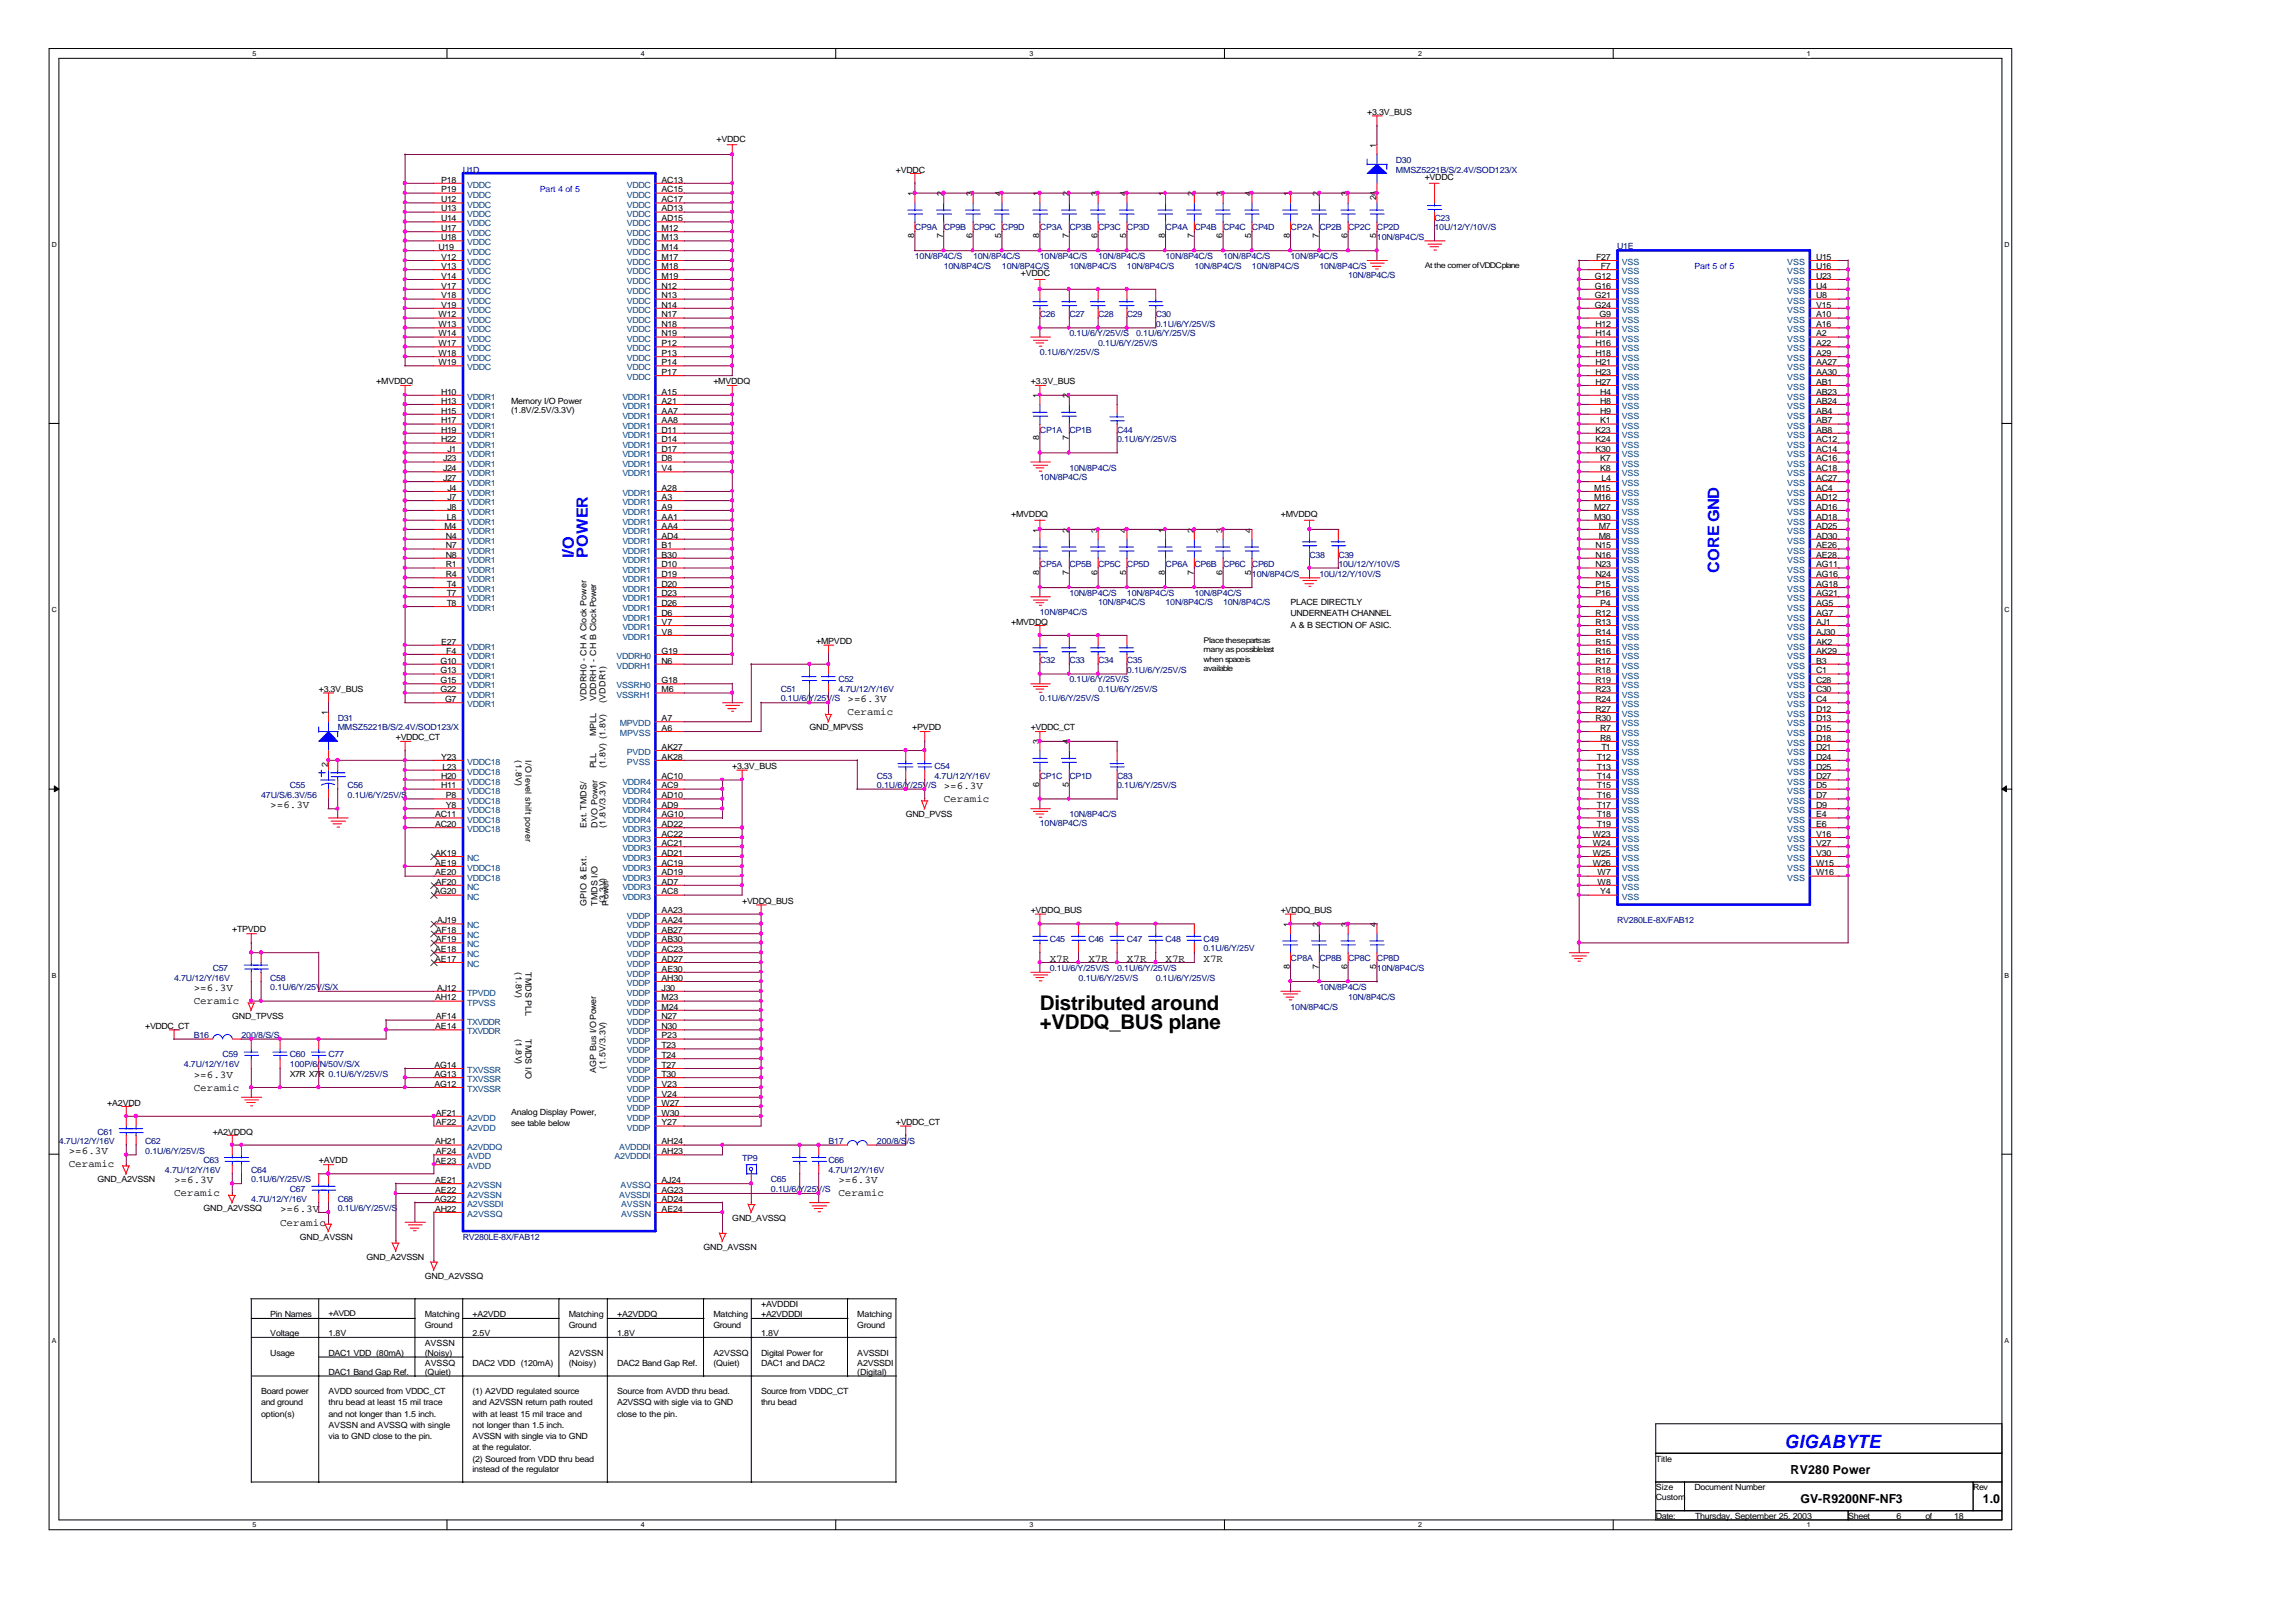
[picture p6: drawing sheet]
<svg xmlns="http://www.w3.org/2000/svg" width="297mm" height="210mm" viewBox="0 0 297 210" stroke-linecap="round" stroke-linejoin="round" font-family="sans-serif">
<defs><g id="words">
<g font-size="2.6">
<text x="134.5" y="130.7">Distributed around</text>
<text x="134.5" y="133.2">+VDDQ_BUS plane</text>
</g>
<text font-size="2.4" fill="#00f" x="230.9" y="187.4">GIGABYTE</text>
<g font-size="2" fill="#00f">
<text x="74.3" y="72.2" transform="rotate(-90 74.3 72.2)">I/O</text>
<text x="76" y="72.2" transform="rotate(-90 76 72.2)">POWER</text>
<text x="222.4" y="74.1" transform="rotate(-90 222.4 74.1)">CORE GND</text>
</g>
<g font-size="1.6">
<text x="231.6" y="190.8">RV280 Power</text>
<text x="232.9" y="194.5">GV-R9200NF-NF3</text>
<text x="256.5" y="194.5">1.0</text>
</g>
<g font-size="1.4">
<text x="109.6" y="90.9">&gt;=6.3V</text>
<text x="109.6" y="92.6">Ceramic</text>
<text x="35" y="104.6">&gt;=6.3V</text>
<text x="122.1" y="102.1">&gt;=6.3V</text>
<text x="122.1" y="103.8">Ceramic</text>
<text x="135.8" y="124.5">X7R</text>
<text x="140.8" y="124.5">X7R</text>
<text x="145.8" y="124.5">X7R</text>
<text x="150.8" y="124.5">X7R</text>
<text x="155.7" y="124.5">X7R</text>
<text x="25.1" y="128.2">&gt;=6.3V</text>
<text x="25.1" y="129.9">Ceramic</text>
<text x="25.1" y="139.5">&gt;=6.3V</text>
<text x="25.1" y="141.2">Ceramic</text>
<text x="8.9" y="149.4">&gt;=6.3V</text>
<text x="8.9" y="151.1">Ceramic</text>
<text x="22.5" y="153.1">&gt;=6.3V</text>
<text x="22.5" y="154.8">Ceramic</text>
<text x="108.5" y="153.1">&gt;=6.3V</text>
<text x="108.5" y="154.8">Ceramic</text>
<text x="36.2" y="156.8">&gt;=6.3V</text>
<text x="36.2" y="158.6">Ceramic</text>
</g>
<g font-size="1.1">
<text x="176.9" y="14.9">+3.3V_BUS</text>
<text x="57.1" y="23.6">P18</text>
<text x="85.6" y="23.6">AC13</text>
<text x="92.7" y="18.4">+VDDC</text>
<text x="115.9" y="22.4">+VDDC</text>
<text x="178.1" y="19.1" transform="rotate(-90 178.1 19.1)">1</text>
<text x="184.3" y="23.3">+VDDC</text>
<text x="57.1" y="24.9">P19</text>
<text x="57.1" y="26.2">U12</text>
<text x="57.1" y="27.4">U13</text>
<text x="57.1" y="28.6">U14</text>
<text x="57.1" y="29.9">U17</text>
<text x="85.6" y="24.9">AC15</text>
<text x="85.6" y="26.2">AC17</text>
<text x="85.6" y="27.4">AD13</text>
<text x="85.6" y="28.6">AD15</text>
<text x="85.6" y="29.9">M12</text>
<text x="118.3" y="25.4" transform="rotate(-90 118.3 25.4)">1</text>
<text x="122" y="25.4" transform="rotate(-90 122 25.4)">2</text>
<text x="125.8" y="25.4" transform="rotate(-90 125.8 25.4)">3</text>
<text x="129.5" y="25.4" transform="rotate(-90 129.5 25.4)">4</text>
<text x="134.5" y="25.4" transform="rotate(-90 134.5 25.4)">1</text>
<text x="138.3" y="25.4" transform="rotate(-90 138.3 25.4)">2</text>
<text x="142" y="25.4" transform="rotate(-90 142 25.4)">3</text>
<text x="145.7" y="25.4" transform="rotate(-90 145.7 25.4)">4</text>
<text x="150.7" y="25.4" transform="rotate(-90 150.7 25.4)">1</text>
<text x="154.4" y="25.4" transform="rotate(-90 154.4 25.4)">2</text>
<text x="158.2" y="25.4" transform="rotate(-90 158.2 25.4)">3</text>
<text x="161.9" y="25.4" transform="rotate(-90 161.9 25.4)">4</text>
<text x="166.9" y="25.4" transform="rotate(-90 166.9 25.4)">1</text>
<text x="170.6" y="25.4" transform="rotate(-90 170.6 25.4)">2</text>
<text x="174.3" y="25.4" transform="rotate(-90 174.3 25.4)">3</text>
<text x="178.1" y="25.8" transform="rotate(-90 178.1 25.8)">24</text>
<text x="56.7" y="32.4">U19</text>
<text x="57.1" y="31.1">U18</text>
<text x="57.1" y="33.6">V12</text>
<text x="57.1" y="34.8">V13</text>
<text x="85.6" y="31.1">M13</text>
<text x="85.6" y="32.4">M14</text>
<text x="85.6" y="33.6">M17</text>
<text x="85.6" y="34.8">M18</text>
<text x="118.3" y="30.8" transform="rotate(-90 118.3 30.8)">8</text>
<text x="122" y="30.8" transform="rotate(-90 122 30.8)">7</text>
<text x="125.8" y="30.8" transform="rotate(-90 125.8 30.8)">6</text>
<text x="129.5" y="30.8" transform="rotate(-90 129.5 30.8)">5</text>
<text x="132.1" y="35.7">+VDDC</text>
<text x="134.5" y="30.8" transform="rotate(-90 134.5 30.8)">8</text>
<text x="138.3" y="30.8" transform="rotate(-90 138.3 30.8)">7</text>
<text x="142" y="30.8" transform="rotate(-90 142 30.8)">6</text>
<text x="145.7" y="30.8" transform="rotate(-90 145.7 30.8)">5</text>
<text x="150.7" y="30.8" transform="rotate(-90 150.7 30.8)">8</text>
<text x="154.4" y="30.8" transform="rotate(-90 154.4 30.8)">7</text>
<text x="158.2" y="30.8" transform="rotate(-90 158.2 30.8)">6</text>
<text x="161.9" y="30.8" transform="rotate(-90 161.9 30.8)">5</text>
<text x="166.9" y="30.8" transform="rotate(-90 166.9 30.8)">8</text>
<text x="170.6" y="30.8" transform="rotate(-90 170.6 30.8)">7</text>
<text x="174.3" y="30.8" transform="rotate(-90 174.3 30.8)">6</text>
<text x="178.1" y="30.8" transform="rotate(-90 178.1 30.8)">5</text>
<text x="206.5" y="33.6">F27</text>
<text x="207.1" y="34.8">F7</text>
<text x="234.9" y="33.6">U15</text>
<text x="234.9" y="34.8">U16</text>
<text x="56.7" y="41.1">W12</text>
<text x="57.1" y="36.1">V14</text>
<text x="57.1" y="37.4">V17</text>
<text x="57.1" y="38.6">V18</text>
<text x="57.1" y="39.8">V19</text>
<text x="85.6" y="36.1">M19</text>
<text x="85.6" y="37.4">N12</text>
<text x="85.6" y="38.6">N13</text>
<text x="85.6" y="39.8">N14</text>
<text x="85.6" y="41.1">N17</text>
<text x="206.3" y="36.1">G12</text>
<text x="206.3" y="37.4">G16</text>
<text x="206.3" y="38.6">G21</text>
<text x="206.3" y="39.8">G24</text>
<text x="206.9" y="41.1">G9</text>
<text x="234.9" y="41.1">A10</text>
<text x="234.9" y="36.1">U23</text>
<text x="234.9" y="37.4">U4</text>
<text x="234.9" y="38.6">U8</text>
<text x="234.9" y="39.8">V15</text>
<text x="56.7" y="42.3">W13</text>
<text x="56.7" y="43.5">W14</text>
<text x="56.7" y="44.8">W17</text>
<text x="56.7" y="46.1">W18</text>
<text x="56.7" y="47.3">W19</text>
<text x="85.6" y="42.3">N18</text>
<text x="85.6" y="43.5">N19</text>
<text x="85.6" y="44.8">P12</text>
<text x="85.6" y="46.1">P13</text>
<text x="85.6" y="47.3">P14</text>
<text x="206.4" y="42.3">H12</text>
<text x="206.4" y="43.5">H14</text>
<text x="206.4" y="44.8">H16</text>
<text x="206.4" y="46.1">H18</text>
<text x="206.4" y="47.3">H21</text>
<text x="234.9" y="42.3">A16</text>
<text x="234.9" y="43.5">A2</text>
<text x="234.9" y="44.8">A22</text>
<text x="234.9" y="46.1">A29</text>
<text x="234.9" y="47.3">AA27</text>
<text x="48.7" y="49.7">+MVDDQ</text>
<text x="57.1" y="51.1">H10</text>
<text x="57.1" y="52.3">H13</text>
<text x="57.1" y="53.5">H15</text>
<text x="66.1" y="53.4">(1.8V/2.5V/3.3V)</text>
<text x="66.1" y="52.3">Memory I/O Power</text>
<text x="85.6" y="48.5">P17</text>
<text x="85.6" y="51.1">A15</text>
<text x="85.6" y="52.3">A21</text>
<text x="85.6" y="53.5">AA7</text>
<text x="92.3" y="49.7">+MVDDQ</text>
<text x="133.3" y="49.7">+3.3V_BUS</text>
<text x="134.5" y="51.5" transform="rotate(-90 134.5 51.5)">1</text>
<text x="138.3" y="51.5" transform="rotate(-90 138.3 51.5)">2</text>
<text x="206.4" y="48.5">H23</text>
<text x="206.4" y="49.8">H27</text>
<text x="207" y="51.1">H4</text>
<text x="207" y="52.3">H8</text>
<text x="207" y="53.5">H9</text>
<text x="234.9" y="48.5">AA30</text>
<text x="234.9" y="49.8">AB1</text>
<text x="234.9" y="51.1">AB23</text>
<text x="234.9" y="52.3">AB24</text>
<text x="234.9" y="53.5">AB4</text>
<text x="57.1" y="54.8">H17</text>
<text x="57.1" y="56">H19</text>
<text x="57.1" y="57.2">H22</text>
<text x="57.3" y="59.7">J23</text>
<text x="57.9" y="58.5">J1</text>
<text x="85.6" y="54.8">AA8</text>
<text x="85.6" y="56">D11</text>
<text x="85.6" y="57.2">D14</text>
<text x="85.6" y="58.5">D17</text>
<text x="85.6" y="59.7">D8</text>
<text x="134.5" y="57" transform="rotate(-90 134.5 57)">8</text>
<text x="138.3" y="57" transform="rotate(-90 138.3 57)">7</text>
<text x="206.4" y="56">K23</text>
<text x="206.4" y="57.2">K24</text>
<text x="206.4" y="58.5">K30</text>
<text x="207" y="54.8">K1</text>
<text x="207" y="59.7">K7</text>
<text x="234.9" y="54.8">AB7</text>
<text x="234.9" y="56">AB8</text>
<text x="234.9" y="57.2">AC12</text>
<text x="234.9" y="58.5">AC14</text>
<text x="234.9" y="59.7">AC16</text>
<text x="57.3" y="61">J24</text>
<text x="57.3" y="62.2">J27</text>
<text x="57.9" y="63.5">J4</text>
<text x="57.9" y="64.7">J7</text>
<text x="57.9" y="66">J8</text>
<text x="85.6" y="63.5">A28</text>
<text x="85.6" y="64.7">A3</text>
<text x="85.6" y="66">A9</text>
<text x="85.6" y="61">V4</text>
<text x="206.2" y="63.5">M15</text>
<text x="206.2" y="64.7">M16</text>
<text x="206.2" y="66">M27</text>
<text x="207" y="61">K8</text>
<text x="207.2" y="62.2">L4</text>
<text x="234.9" y="61">AC18</text>
<text x="234.9" y="62.2">AC27</text>
<text x="234.9" y="63.5">AC4</text>
<text x="234.9" y="64.7">AD12</text>
<text x="234.9" y="66">AD16</text>
<text x="57.5" y="68.4">M4</text>
<text x="57.7" y="69.7">N4</text>
<text x="57.7" y="71">N7</text>
<text x="57.8" y="67.2">L8</text>
<text x="85.6" y="67.2">AA1</text>
<text x="85.6" y="68.4">AA4</text>
<text x="85.6" y="69.7">AD4</text>
<text x="85.6" y="71">B1</text>
<text x="130.8" y="66.9">+MVDDQ</text>
<text x="134.5" y="68.9" transform="rotate(-90 134.5 68.9)">1</text>
<text x="138.3" y="68.9" transform="rotate(-90 138.3 68.9)">2</text>
<text x="142" y="68.9" transform="rotate(-90 142 68.9)">3</text>
<text x="145.7" y="68.9" transform="rotate(-90 145.7 68.9)">4</text>
<text x="150.7" y="68.9" transform="rotate(-90 150.7 68.9)">1</text>
<text x="154.4" y="68.9" transform="rotate(-90 154.4 68.9)">2</text>
<text x="158.2" y="68.9" transform="rotate(-90 158.2 68.9)">3</text>
<text x="161.9" y="68.9" transform="rotate(-90 161.9 68.9)">4</text>
<text x="165.7" y="66.9">+MVDDQ</text>
<text x="206.2" y="67.2">M30</text>
<text x="206.4" y="71">N15</text>
<text x="206.8" y="68.4">M7</text>
<text x="206.8" y="69.7">M8</text>
<text x="234.9" y="67.2">AD18</text>
<text x="234.9" y="68.4">AD25</text>
<text x="234.9" y="69.7">AD30</text>
<text x="234.9" y="71">AE26</text>
<text x="57.7" y="72.2">N8</text>
<text x="57.7" y="73.4">R1</text>
<text x="57.7" y="74.7">R4</text>
<text x="57.8" y="76">T4</text>
<text x="57.8" y="77.1">T7</text>
<text x="85.6" y="72.2">B30</text>
<text x="85.6" y="73.4">D10</text>
<text x="85.6" y="74.7">D19</text>
<text x="85.6" y="76">D20</text>
<text x="85.6" y="77.1">D23</text>
<text x="134.5" y="74.4" transform="rotate(-90 134.5 74.4)">8</text>
<text x="138.3" y="74.4" transform="rotate(-90 138.3 74.4)">7</text>
<text x="142" y="74.4" transform="rotate(-90 142 74.4)">6</text>
<text x="145.7" y="74.4" transform="rotate(-90 145.7 74.4)">5</text>
<text x="150.7" y="74.4" transform="rotate(-90 150.7 74.4)">8</text>
<text x="154.4" y="74.4" transform="rotate(-90 154.4 74.4)">7</text>
<text x="158.2" y="74.4" transform="rotate(-90 158.2 74.4)">6</text>
<text x="161.9" y="74.4" transform="rotate(-90 161.9 74.4)">5</text>
<text x="206.4" y="72.2">N16</text>
<text x="206.4" y="73.4">N23</text>
<text x="206.4" y="74.7">N24</text>
<text x="206.4" y="76">P15</text>
<text x="206.4" y="77.1">P16</text>
<text x="234.9" y="72.2">AE28</text>
<text x="234.9" y="73.4">AG11</text>
<text x="234.9" y="74.7">AG16</text>
<text x="234.9" y="76">AG18</text>
<text x="234.9" y="77.1">AG21</text>
<text x="57.1" y="83.4">E27</text>
<text x="57.8" y="78.4">T8</text>
<text x="85.6" y="78.4">D26</text>
<text x="85.6" y="79.7">D6</text>
<text x="85.6" y="80.9">V7</text>
<text x="85.6" y="82.1">V8</text>
<text x="105.6" y="83.3">+MPVDD</text>
<text x="130.8" y="80.9">+MVDDQ</text>
<text x="167" y="78.3">PLACE DIRECTLY</text>
<text x="167" y="79.8">UNDERNEATH CHANNEL</text>
<text x="167" y="81.2">A &amp; B SECTION OF ASIC.</text>
<text x="206.4" y="79.7">R12</text>
<text x="206.4" y="80.9">R13</text>
<text x="206.4" y="82.1">R14</text>
<text x="206.4" y="83.4">R15</text>
<text x="207" y="78.4">P4</text>
<text x="234.9" y="78.4">AG5</text>
<text x="234.9" y="79.7">AG7</text>
<text x="234.9" y="80.9">AJ1</text>
<text x="234.9" y="82.1">AJ30</text>
<text x="234.9" y="83.4">AK2</text>
<text x="41.2" y="89.6">+3.3V_BUS</text>
<text x="57" y="85.9">G10</text>
<text x="57" y="87.1">G13</text>
<text x="57" y="88.4">G15</text>
<text x="57" y="89.6">G22</text>
<text x="57.7" y="84.6">F4</text>
<text x="85.6" y="84.6">G19</text>
<text x="85.6" y="88.4">G18</text>
<text x="85.6" y="85.9">N6</text>
<text x="85.6" y="89.6">M6</text>
<text x="206.4" y="84.6">R16</text>
<text x="206.4" y="85.9">R17</text>
<text x="206.4" y="87.1">R18</text>
<text x="206.4" y="88.4">R19</text>
<text x="206.4" y="89.6">R23</text>
<text x="234.9" y="84.6">AK29</text>
<text x="234.9" y="85.9">B3</text>
<text x="234.9" y="87.1">C1</text>
<text x="234.9" y="88.4">C28</text>
<text x="234.9" y="89.6">C30</text>
<text x="42.4" y="92.6" transform="rotate(-90 42.4 92.6)">1</text>
<text x="51.2" y="95.8">+VDDC_CT</text>
<text x="57.6" y="90.9">G7</text>
<text x="75.9" y="90.8" transform="rotate(-90 75.9 90.8)">VDDRH0 - CH A Clock Power</text>
<text x="77.1" y="95.3" transform="rotate(-90 77.1 95.3)">MPLL</text>
<text x="77.1" y="90.8" transform="rotate(-90 77.1 90.8)">VDDRH1 - CH B Clock Power</text>
<text x="78.3" y="90.9" transform="rotate(-90 78.3 90.9)">(VDDR1)</text>
<text x="85.6" y="93.3">A7</text>
<text x="85.6" y="94.6">A6</text>
<text x="104.7" y="94.5">GND_MPVSS</text>
<text x="118" y="94.5">+PVDD</text>
<text x="133.3" y="94.5">+VDDC_CT</text>
<text x="206.4" y="90.9">R24</text>
<text x="206.4" y="92.1">R27</text>
<text x="206.4" y="93.3">R30</text>
<text x="207" y="94.6">R7</text>
<text x="207" y="95.9">R8</text>
<text x="234.9" y="90.9">C4</text>
<text x="234.9" y="92.1">D12</text>
<text x="234.9" y="93.3">D13</text>
<text x="234.9" y="94.6">D15</text>
<text x="234.9" y="95.9">D18</text>
<text x="42.4" y="99.2" transform="rotate(-90 42.4 99.2)">2</text>
<text x="57.1" y="98.3">Y23</text>
<text x="57.1" y="100.9">H20</text>
<text x="57.2" y="99.6">L23</text>
<text x="66.7" y="98.4" transform="rotate(90 66.7 98.4)">(1.8V)</text>
<text x="68" y="98.4" transform="rotate(90 68 98.4)">I/O level shift power</text>
<text x="77.1" y="99.4" transform="rotate(-90 77.1 99.4)">PLL</text>
<text x="78.3" y="99.4" transform="rotate(-90 78.3 99.4)">(1.8V) (1.8V)</text>
<text x="85.6" y="97">AK27</text>
<text x="85.6" y="98.3">AK28</text>
<text x="85.6" y="100.9">AC10</text>
<text x="94.7" y="99.5">+3.3V_BUS</text>
<text x="134.5" y="101.8" transform="rotate(-90 134.5 101.8)">6</text>
<text x="134.5" y="96.3" transform="rotate(-90 134.5 96.3)">3</text>
<text x="138.3" y="101.8" transform="rotate(-90 138.3 101.8)">5</text>
<text x="138.3" y="96.3" transform="rotate(-90 138.3 96.3)">4</text>
<text x="206.6" y="98.3">T12</text>
<text x="206.6" y="99.6">T13</text>
<text x="206.6" y="100.9">T14</text>
<text x="207.2" y="97">T1</text>
<text x="234.9" y="97">D21</text>
<text x="234.9" y="98.3">D24</text>
<text x="234.9" y="99.6">D25</text>
<text x="234.9" y="100.9">D27</text>
<text x="56.3" y="105.8">AC11</text>
<text x="56.3" y="107">AC20</text>
<text x="57.1" y="102">H11</text>
<text x="57.7" y="103.3">P8</text>
<text x="57.7" y="104.6">Y8</text>
<text x="75.9" y="107.1" transform="rotate(-90 75.9 107.1)">Ext. TMDS/</text>
<text x="77.3" y="107.1" transform="rotate(-90 77.3 107.1)">DVO Power</text>
<text x="78.3" y="107.1" transform="rotate(-90 78.3 107.1)">(1.8V/3.3V)</text>
<text x="85.6" y="102">AC9</text>
<text x="85.6" y="107">AD22</text>
<text x="85.6" y="103.3">AD10</text>
<text x="85.6" y="104.6">AD9</text>
<text x="85.6" y="105.8">AG10</text>
<text x="117.2" y="105.8">GND_PVSS</text>
<text x="206.6" y="102">T15</text>
<text x="206.6" y="103.3">T16</text>
<text x="206.6" y="104.6">T17</text>
<text x="206.6" y="105.8">T18</text>
<text x="206.6" y="107">T19</text>
<text x="234.9" y="102">D5</text>
<text x="234.9" y="103.3">D7</text>
<text x="234.9" y="104.6">D9</text>
<text x="234.9" y="105.8">E4</text>
<text x="234.9" y="107">E6</text>
<text x="56.3" y="110.8">AK19</text>
<text x="56.3" y="112">AE19</text>
<text x="56.3" y="113.3">AE20</text>
<text x="85.6" y="108.3">AC22</text>
<text x="85.6" y="109.5">AC21</text>
<text x="85.6" y="110.8">AD21</text>
<text x="85.6" y="112">AC19</text>
<text x="85.6" y="113.3">AD19</text>
<text x="206.1" y="108.3">W23</text>
<text x="206.1" y="109.5">W24</text>
<text x="206.1" y="110.8">W25</text>
<text x="206.1" y="112">W26</text>
<text x="206.7" y="113.3">W7</text>
<text x="234.9" y="108.3">V16</text>
<text x="234.9" y="109.5">V27</text>
<text x="234.9" y="110.8">V30</text>
<text x="234.9" y="112">W15</text>
<text x="234.9" y="113.3">W16</text>
<text x="56.2" y="115.8">AG20</text>
<text x="56.4" y="114.5">AF20</text>
<text x="56.6" y="119.5">AJ19</text>
<text x="75.9" y="117.2" transform="rotate(-90 75.9 117.2)">GPIO &amp; Ext.</text>
<text x="77.3" y="117.2" transform="rotate(-90 77.3 117.2)">TMDS I/O</text>
<text x="78.3" y="116.9" transform="rotate(-90 78.3 116.9)">(3.3V)</text>
<text x="78.7" y="117.2" transform="rotate(-90 78.7 117.2)">Power</text>
<text x="85.6" y="114.5">AD7</text>
<text x="85.6" y="115.8">AC8</text>
<text x="85.6" y="118.2">AA23</text>
<text x="85.6" y="119.5">AA24</text>
<text x="96" y="116.9">+VDDQ_BUS</text>
<text x="133.3" y="118.2">+VDDQ_BUS</text>
<text x="165.7" y="118.2">+VDDQ_BUS</text>
<text x="166.9" y="120" transform="rotate(-90 166.9 120)">1</text>
<text x="170.6" y="120" transform="rotate(-90 170.6 120)">2</text>
<text x="174.3" y="120" transform="rotate(-90 174.3 120)">3</text>
<text x="178.1" y="120" transform="rotate(-90 178.1 120)">4</text>
<text x="206.7" y="114.5">W8</text>
<text x="207" y="115.8">Y4</text>
<text x="30.1" y="120.7">+TPVDD</text>
<text x="56.3" y="123.2">AE18</text>
<text x="56.3" y="124.5">AE17</text>
<text x="56.4" y="120.7">AF18</text>
<text x="56.4" y="121.9">AF19</text>
<text x="66.7" y="125.8" transform="rotate(90 66.7 125.8)">(1.8V)</text>
<text x="68" y="125.8" transform="rotate(90 68 125.8)">TMDS PLL</text>
<text x="85.6" y="120.7">AB27</text>
<text x="85.6" y="121.9">AB30</text>
<text x="85.6" y="123.2">AC23</text>
<text x="85.6" y="124.5">AD27</text>
<text x="85.6" y="125.7">AE30</text>
<text x="166.9" y="125.4" transform="rotate(-90 166.9 125.4)">8</text>
<text x="170.6" y="125.4" transform="rotate(-90 170.6 125.4)">7</text>
<text x="174.3" y="125.4" transform="rotate(-90 174.3 125.4)">6</text>
<text x="178.1" y="125.4" transform="rotate(-90 178.1 125.4)">5</text>
<text x="30.1" y="131.8">GND_TPVSS</text>
<text x="56.3" y="129.5">AH12</text>
<text x="56.4" y="131.9">AF14</text>
<text x="56.6" y="128.2">AJ12</text>
<text x="85.6" y="126.9">AH30</text>
<text x="85.6" y="128.2">J30</text>
<text x="85.6" y="129.5">M23</text>
<text x="85.6" y="130.7">M24</text>
<text x="85.6" y="131.9">N27</text>
<text x="18.8" y="133.1">+VDDC_CT</text>
<text x="56.3" y="133.2">AE14</text>
<text x="66.7" y="134.5" transform="rotate(90 66.7 134.5)">(1.8V)</text>
<text x="68" y="134.5" transform="rotate(90 68 134.5)">TMDS I/O</text>
<text x="85.6" y="133.2">N30</text>
<text x="85.6" y="134.4">P23</text>
<text x="85.6" y="135.7">T23</text>
<text x="85.6" y="136.9">T24</text>
<text x="13.9" y="143.1">+A2VDD</text>
<text x="37.5" y="139.4">X7R X7R 0.1U/6/Y/25V/S</text>
<text x="56.2" y="138.2">AG14</text>
<text x="56.2" y="139.4">AG13</text>
<text x="56.2" y="140.6">AG12</text>
<text x="77.1" y="138.9" transform="rotate(-90 77.1 138.9)">AGP Bus I/O Power</text>
<text x="78.3" y="138.3" transform="rotate(-90 78.3 138.3)">(1.5V/3.3V)</text>
<text x="85.6" y="138.2">T27</text>
<text x="85.6" y="139.4">T30</text>
<text x="85.6" y="140.6">V23</text>
<text x="85.6" y="141.9">V24</text>
<text x="85.6" y="143.1">W27</text>
<text x="27.5" y="146.8">+A2VDDQ</text>
<text x="56.3" y="148.1">AH21</text>
<text x="56.4" y="144.4">AF21</text>
<text x="56.4" y="145.6">AF22</text>
<text x="56.4" y="149.4">AF24</text>
<text x="66.1" y="144.3">Analog Display Power,</text>
<text x="66.1" y="145.7">see table below</text>
<text x="85.6" y="144.4">W30</text>
<text x="85.6" y="149.4">AH23</text>
<text x="85.6" y="148.1">AH24</text>
<text x="85.6" y="145.6">Y27</text>
<text x="115.9" y="145.6">+VDDC_CT</text>
<text x="12.6" y="153">GND_A2VSSN</text>
<text x="41.2" y="150.6">+AVDD</text>
<text x="56.2" y="155.5">AG22</text>
<text x="56.3" y="153.1">AE21</text>
<text x="56.3" y="154.4">AE22</text>
<text x="56.3" y="150.6">AE23</text>
<text x="85.6" y="155.5">AD24</text>
<text x="85.6" y="153.1">AJ24</text>
<text x="85.6" y="154.4">AG23</text>
<text x="26.3" y="156.7">GND_A2VSSQ</text>
<text x="38.8" y="160.5">GND_AVSSN</text>
<text x="56.3" y="156.8">AH22</text>
<text x="85.6" y="156.8">AE24</text>
<text x="91" y="161.7">GND_AVSSN</text>
<text x="94.7" y="158">GND_AVSSQ</text>
<text x="47.4" y="163">GND_A2VSSN</text>
<text x="54.9" y="165.5">GND_A2VSSQ</text>
<text x="35" y="170.4">Pin Names</text>
<text x="35" y="172.9">Voltage</text>
<text x="42.5" y="172.9">1.8V</text>
<text x="54.9" y="170.4">Matching</text>
<text x="54.9" y="171.8">Ground</text>
<text x="61.1" y="170.4">+A2VDD</text>
<text x="61.1" y="172.9">2.5V</text>
<text x="73.6" y="170.4">Matching</text>
<text x="73.6" y="171.8">Ground</text>
<text x="79.8" y="172.9">1.8V</text>
<text x="79.8" y="170.4">+A2VDDQ</text>
<text x="92.3" y="170.4">Matching</text>
<text x="92.3" y="171.8">Ground</text>
<text x="98.5" y="170.4">+A2VDDDI</text>
<text x="98.5" y="172.9">1.8V</text>
<text x="98.5" y="169.2">+AVDDDI</text>
<text x="110.9" y="170.4">Matching</text>
<text x="110.9" y="171.8">Ground</text>
<text x="35" y="175.4">Usage</text>
<text x="42.5" y="175.4">DAC1 VDD (80mA)</text>
<text x="42.5" y="177.9">DAC1 Band Gap Ref.</text>
<text x="54.9" y="176.7">AVSSQ</text>
<text x="54.9" y="174.2">AVSSN</text>
<text x="54.9" y="177.9">(Quiet)</text>
<text x="54.9" y="175.4">(Noisy)</text>
<text x="61.1" y="176.7">DAC2 VDD (120mA)</text>
<text x="73.6" y="176.7">(Noisy)</text>
<text x="73.6" y="175.4">A2VSSN</text>
<text x="79.8" y="176.7">DAC2 Band Gap Ref.</text>
<text x="92.3" y="175.4">A2VSSQ</text>
<text x="92.3" y="176.7">(Quiet)</text>
<text x="98.5" y="175.4">Digital Power for</text>
<text x="98.5" y="176.8">DAC1 and DAC2</text>
<text x="110.9" y="176.7">A2VSSDI</text>
<text x="110.9" y="175.4">AVSSDI</text>
<text x="110.9" y="177.9">(Digital)</text>
<text x="33.8" y="180.4">Board power</text>
<text x="33.8" y="181.9">and ground</text>
<text x="33.8" y="183.3">option(s)</text>
<text x="42.5" y="180.4">AVDD sourced from VDDC_CT</text>
<text x="42.5" y="181.9">thru bead at least 15 mil trace</text>
<text x="42.5" y="183.3">and not longer than 1.5 inch.</text>
<text x="42.5" y="184.8">AVSSN and AVSSQ with single</text>
<text x="61.1" y="180.4">(1) A2VDD regulated source</text>
<text x="61.1" y="181.9">and A2VSSN return path routed</text>
<text x="61.1" y="183.3">with at least 15 mil trace and</text>
<text x="61.1" y="184.8">not longer than 1.5 inch.</text>
<text x="79.8" y="180.4">Source from AVDD thru bead.</text>
<text x="79.8" y="181.9">A2VSSQ with sigle via to GND</text>
<text x="79.8" y="183.3">close to the pin.</text>
<text x="98.5" y="180.4">Source from VDDC_CT</text>
<text x="98.5" y="181.8">thru bead</text>
<text x="42.5" y="186.2">via to GND close to the pin.</text>
<text x="61.1" y="186.2">AVSSN with single via to GND</text>
<text x="61.1" y="187.6">at the regulator.</text>
<text x="61.1" y="189.2">(2) Sourced from VDD thru bead</text>
<text x="61.1" y="190.5">instead of the regulator</text>
<text x="214.2" y="189.2">Title</text>
<text x="214.2" y="192.9">Size</text>
<text x="214.2" y="196.6">Date:</text>
<text x="214.2" y="194.1">Custom</text>
<text x="219.2" y="192.9">Document Number</text>
<text x="219.3" y="196.6">Thursday, September 25, 2003</text>
<text x="239.1" y="196.6">Sheet</text>
<text x="245.4" y="196.6">6</text>
<text x="249.1" y="196.6">of</text>
<text x="252.8" y="196.6">18</text>
<text x="255.3" y="192.9">Rev</text>
</g>
<g font-size="1.1" fill="#000080">
<text x="59.9" y="22.4">U1D</text>
<text x="180.6" y="21.1">D30</text>
<text x="180.6" y="22.4">MMSZ5221B/S/2.4V/SOD123/X</text>
<text x="118.4" y="29.8">CP9A</text>
<text x="122.1" y="29.8">CP9B</text>
<text x="125.9" y="29.8">CP9C</text>
<text x="129.6" y="29.8">CP9D</text>
<text x="134.5" y="29.8">CP3A</text>
<text x="138.3" y="29.8">CP3B</text>
<text x="142.1" y="29.8">CP3C</text>
<text x="145.8" y="29.8">CP3D</text>
<text x="150.8" y="29.8">CP4A</text>
<text x="154.5" y="29.8">CP4B</text>
<text x="158.2" y="29.8">CP4C</text>
<text x="162" y="29.8">CP4D</text>
<text x="167" y="29.8">CP2A</text>
<text x="170.7" y="29.8">CP2B</text>
<text x="174.4" y="29.8">CP2C</text>
<text x="178.1" y="29.8">CP2D</text>
<text x="185.6" y="28.5">C23</text>
<text x="185.6" y="29.8">10U/12/Y/10V/S</text>
<text x="118.4" y="33.5">10N/8P4C/S</text>
<text x="122.1" y="34.8">10N/8P4C/S</text>
<text x="125.9" y="33.5">10N/8P4C/S</text>
<text x="129.6" y="34.8">10N/8P4C/S</text>
<text x="134.5" y="33.5">10N/8P4C/S</text>
<text x="138.3" y="34.8">10N/8P4C/S</text>
<text x="142.1" y="33.5">10N/8P4C/S</text>
<text x="145.8" y="34.8">10N/8P4C/S</text>
<text x="150.8" y="33.5">10N/8P4C/S</text>
<text x="154.5" y="34.8">10N/8P4C/S</text>
<text x="158.2" y="33.5">10N/8P4C/S</text>
<text x="162" y="34.8">10N/8P4C/S</text>
<text x="167" y="33.5">10N/8P4C/S</text>
<text x="170.7" y="34.8">10N/8P4C/S</text>
<text x="174.4" y="36">10N/8P4C/S</text>
<text x="178.1" y="31.1">10N/8P4C/S</text>
<text x="209.2" y="32.3">U1E</text>
<text x="134.5" y="41">C26</text>
<text x="138.3" y="41">C27</text>
<text x="142.1" y="41">C28</text>
<text x="145.8" y="41">C29</text>
<text x="149.5" y="41">C30</text>
<text x="134.5" y="46">0.1U/6/Y/25V/S</text>
<text x="138.3" y="43.5">0.1U/6/Y/25V/S</text>
<text x="142.1" y="44.7">0.1U/6/Y/25V/S</text>
<text x="147" y="43.5">0.1U/6/Y/25V/S</text>
<text x="149.5" y="42.3">0.1U/6/Y/25V/S</text>
<text x="134.5" y="56">CP1A</text>
<text x="138.3" y="56">CP1B</text>
<text x="144.5" y="56">C44</text>
<text x="144.5" y="57.2">0.1U/6/Y/25V/S</text>
<text x="134.5" y="62.2">10N/8P4C/S</text>
<text x="138.3" y="60.9">10N/8P4C/S</text>
<text x="134.5" y="73.3">CP5A</text>
<text x="138.3" y="73.3">CP5B</text>
<text x="138.3" y="77.1">10N/8P4C/S</text>
<text x="142.1" y="73.3">CP5C</text>
<text x="145.8" y="73.3">CP5D</text>
<text x="145.8" y="77.1">10N/8P4C/S</text>
<text x="150.8" y="73.3">CP6A</text>
<text x="154.5" y="73.3">CP6B</text>
<text x="154.5" y="77.1">10N/8P4C/S</text>
<text x="158.2" y="73.3">CP6C</text>
<text x="162" y="73.3">CP6D</text>
<text x="162" y="74.6">10N/8P4C/S</text>
<text x="169.4" y="72.2">C38</text>
<text x="170.7" y="74.6">10U/12/Y/10V/S</text>
<text x="173.1" y="72.2">C39</text>
<text x="173.1" y="73.3">10U/12/Y/10V/S</text>
<text x="134.5" y="79.6">10N/8P4C/S</text>
<text x="142.1" y="78.3">10N/8P4C/S</text>
<text x="150.8" y="78.3">10N/8P4C/S</text>
<text x="158.2" y="78.3">10N/8P4C/S</text>
<text x="101" y="89.6">C51</text>
<text x="108.5" y="88.3">C52</text>
<text x="108.5" y="89.6">4.7U/12/Y/16V</text>
<text x="134.5" y="85.8">C32</text>
<text x="138.3" y="85.8">C33</text>
<text x="138.3" y="88.3">0.1U/6/Y/25V/S</text>
<text x="142.1" y="85.8">C34</text>
<text x="142.1" y="89.6">0.1U/6/Y/25V/S</text>
<text x="145.8" y="85.8">C35</text>
<text x="145.8" y="87.1">0.1U/6/Y/25V/S</text>
<text x="43.7" y="93.3">D31</text>
<text x="43.7" y="94.5">MMSZ5221B/S/2.4V/SOD123/X</text>
<text x="101" y="90.8">0.1U/6/Y/25V/S</text>
<text x="134.5" y="90.8">0.1U/6/Y/25V/S</text>
<text x="113.5" y="100.8">C53</text>
<text x="120.9" y="99.5">C54</text>
<text x="120.9" y="100.8">4.7U/12/Y/16V</text>
<text x="134.5" y="100.8">CP1C</text>
<text x="138.3" y="100.8">CP1D</text>
<text x="144.5" y="100.8">C83</text>
<text x="33.8" y="103.2">47U/S/6.3V/56</text>
<text x="37.5" y="102">C55</text>
<text x="45" y="102">C56</text>
<text x="45" y="103.2">0.1U/6/Y/25V/S</text>
<text x="113.5" y="102">0.1U/6/Y/25V/S</text>
<text x="134.5" y="106.9">10N/8P4C/S</text>
<text x="138.3" y="105.8">10N/8P4C/S</text>
<text x="144.5" y="102">0.1U/6/Y/25V/S</text>
<text x="209.2" y="119.4">RV280LE-8X/FAB12</text>
<text x="27.5" y="125.7">C57</text>
<text x="135.8" y="121.9">C45</text>
<text x="135.8" y="125.7">0.1U/6/Y/25V/S</text>
<text x="140.8" y="121.9">C46</text>
<text x="144.5" y="125.7">0.1U/6/Y/25V/S</text>
<text x="145.8" y="121.9">C47</text>
<text x="150.8" y="121.9">C48</text>
<text x="155.7" y="121.9">C49</text>
<text x="155.7" y="123.1">0.1U/6/Y/25V</text>
<text x="167" y="124.4">CP8A</text>
<text x="170.7" y="124.4">CP8B</text>
<text x="174.4" y="124.4">CP8C</text>
<text x="178.1" y="124.4">CP8D</text>
<text x="178.1" y="125.7">10N/8P4C/S</text>
<text x="22.5" y="126.9">4.7U/12/Y/16V</text>
<text x="35" y="126.9">C58</text>
<text x="35" y="128.1">0.1U/6/Y/25V/S/X</text>
<text x="139.5" y="126.9">0.1U/6/Y/25V/S</text>
<text x="149.5" y="126.9">0.1U/6/Y/25V/S</text>
<text x="167" y="130.7">10N/8P4C/S</text>
<text x="170.7" y="128.1">10N/8P4C/S</text>
<text x="174.4" y="129.4">10N/8P4C/S</text>
<text x="25.1" y="134.4">B16</text>
<text x="28.8" y="136.8">C59</text>
<text x="31.2" y="134.4">200/8/S/S</text>
<text x="37.5" y="136.8">C60</text>
<text x="42.5" y="136.8">C77</text>
<text x="23.8" y="138.1">4.7U/12/Y/16V</text>
<text x="37.5" y="138.1">100P/6/N/50V/S/X</text>
<text x="7.6" y="148">4.7U/12/Y/16V</text>
<text x="12.6" y="146.8">C61</text>
<text x="18.8" y="148">C62</text>
<text x="18.8" y="149.3">0.1U/6/Y/25V/S</text>
<text x="107.2" y="148">B17</text>
<text x="113.5" y="148">200/8/S/S</text>
<text x="21.3" y="151.8">4.7U/12/Y/16V</text>
<text x="26.3" y="150.6">C63</text>
<text x="32.5" y="151.8">C64</text>
<text x="32.5" y="153">0.1U/6/Y/25V/S</text>
<text x="32.5" y="155.5">4.7U/12/Y/16V</text>
<text x="37.5" y="154.3">C67</text>
<text x="43.7" y="155.5">C68</text>
<text x="96" y="150.3">TP9</text>
<text x="99.7" y="153">C65</text>
<text x="99.7" y="154.3">0.1U/6/Y/25V/S</text>
<text x="107.2" y="150.6">C66</text>
<text x="107.2" y="151.8">4.7U/12/Y/16V</text>
<text x="43.7" y="156.7">0.1U/6/Y/25V/S</text>
<text x="59.9" y="160.5">RV280LE-8X/FAB12</text>
</g>
<g font-size="1.1" fill="#004080">
<text x="60.5" y="24.3">VDDC</text>
<text x="60.5" y="25.6">VDDC</text>
<text x="60.5" y="26.9">VDDC</text>
<text x="60.5" y="28">VDDC</text>
<text x="60.5" y="29.3">VDDC</text>
<text x="81.1" y="24.3">VDDC</text>
<text x="81.1" y="25.6">VDDC</text>
<text x="81.1" y="26.9">VDDC</text>
<text x="81.1" y="28">VDDC</text>
<text x="81.1" y="29.3">VDDC</text>
<text x="60.5" y="30.6">VDDC</text>
<text x="60.5" y="31.8">VDDC</text>
<text x="60.5" y="33">VDDC</text>
<text x="60.5" y="34.3">VDDC</text>
<text x="60.5" y="35.5">VDDC</text>
<text x="81.1" y="30.6">VDDC</text>
<text x="81.1" y="31.8">VDDC</text>
<text x="81.1" y="33">VDDC</text>
<text x="81.1" y="34.3">VDDC</text>
<text x="81.1" y="35.5">VDDC</text>
<text x="209.8" y="34.3">VSS</text>
<text x="209.8" y="35.5">VSS</text>
<text x="231.2" y="34.3">VSS</text>
<text x="231.2" y="35.5">VSS</text>
<text x="60.5" y="36.8">VDDC</text>
<text x="60.5" y="38">VDDC</text>
<text x="60.5" y="39.3">VDDC</text>
<text x="60.5" y="40.5">VDDC</text>
<text x="60.5" y="41.8">VDDC</text>
<text x="81.1" y="36.8">VDDC</text>
<text x="81.1" y="38">VDDC</text>
<text x="81.1" y="39.3">VDDC</text>
<text x="81.1" y="40.5">VDDC</text>
<text x="81.1" y="41.8">VDDC</text>
<text x="209.8" y="36.8">VSS</text>
<text x="209.8" y="38">VSS</text>
<text x="209.8" y="39.3">VSS</text>
<text x="209.8" y="40.5">VSS</text>
<text x="209.8" y="41.8">VSS</text>
<text x="231.2" y="41.8">VSS</text>
<text x="231.2" y="36.8">VSS</text>
<text x="231.2" y="38">VSS</text>
<text x="231.2" y="39.3">VSS</text>
<text x="231.2" y="40.5">VSS</text>
<text x="60.5" y="43">VDDC</text>
<text x="60.5" y="44.2">VDDC</text>
<text x="60.5" y="45.5">VDDC</text>
<text x="60.5" y="46.8">VDDC</text>
<text x="60.5" y="47.9">VDDC</text>
<text x="81.1" y="43">VDDC</text>
<text x="81.1" y="44.2">VDDC</text>
<text x="81.1" y="45.5">VDDC</text>
<text x="81.1" y="46.8">VDDC</text>
<text x="81.1" y="47.9">VDDC</text>
<text x="209.8" y="43">VSS</text>
<text x="209.8" y="44.2">VSS</text>
<text x="209.8" y="45.5">VSS</text>
<text x="209.8" y="46.8">VSS</text>
<text x="209.8" y="47.9">VSS</text>
<text x="231.2" y="43">VSS</text>
<text x="231.2" y="44.2">VSS</text>
<text x="231.2" y="45.5">VSS</text>
<text x="231.2" y="46.8">VSS</text>
<text x="231.2" y="47.9">VSS</text>
<text x="60.5" y="51.7">VDDR1</text>
<text x="60.5" y="52.9">VDDR1</text>
<text x="80.5" y="51.7">VDDR1</text>
<text x="80.5" y="52.9">VDDR1</text>
<text x="81.1" y="49.2">VDDC</text>
<text x="209.8" y="49.2">VSS</text>
<text x="209.8" y="50.5">VSS</text>
<text x="209.8" y="51.7">VSS</text>
<text x="209.8" y="52.9">VSS</text>
<text x="231.2" y="49.2">VSS</text>
<text x="231.2" y="50.5">VSS</text>
<text x="231.2" y="51.7">VSS</text>
<text x="231.2" y="52.9">VSS</text>
<text x="60.5" y="54.2">VDDR1</text>
<text x="60.5" y="55.5">VDDR1</text>
<text x="60.5" y="56.7">VDDR1</text>
<text x="60.5" y="57.9">VDDR1</text>
<text x="60.5" y="59.2">VDDR1</text>
<text x="80.5" y="54.2">VDDR1</text>
<text x="80.5" y="55.5">VDDR1</text>
<text x="80.5" y="56.7">VDDR1</text>
<text x="80.5" y="57.9">VDDR1</text>
<text x="80.5" y="59.2">VDDR1</text>
<text x="209.8" y="54.2">VSS</text>
<text x="209.8" y="55.5">VSS</text>
<text x="209.8" y="56.7">VSS</text>
<text x="209.8" y="57.9">VSS</text>
<text x="209.8" y="59.2">VSS</text>
<text x="231.2" y="54.2">VSS</text>
<text x="231.2" y="55.5">VSS</text>
<text x="231.2" y="56.7">VSS</text>
<text x="231.2" y="57.9">VSS</text>
<text x="231.2" y="59.2">VSS</text>
<text x="60.5" y="60.4">VDDR1</text>
<text x="60.5" y="61.7">VDDR1</text>
<text x="60.5" y="62.9">VDDR1</text>
<text x="60.5" y="64.2">VDDR1</text>
<text x="60.5" y="65.4">VDDR1</text>
<text x="80.5" y="64.2">VDDR1</text>
<text x="80.5" y="65.4">VDDR1</text>
<text x="80.5" y="60.4">VDDR1</text>
<text x="80.5" y="61.7">VDDR1</text>
<text x="209.8" y="60.4">VSS</text>
<text x="209.8" y="61.7">VSS</text>
<text x="209.8" y="62.9">VSS</text>
<text x="209.8" y="64.2">VSS</text>
<text x="209.8" y="65.4">VSS</text>
<text x="231.2" y="60.4">VSS</text>
<text x="231.2" y="61.7">VSS</text>
<text x="231.2" y="62.9">VSS</text>
<text x="231.2" y="64.2">VSS</text>
<text x="231.2" y="65.4">VSS</text>
<text x="60.5" y="66.6">VDDR1</text>
<text x="60.5" y="67.9">VDDR1</text>
<text x="60.5" y="69.1">VDDR1</text>
<text x="60.5" y="70.4">VDDR1</text>
<text x="60.5" y="71.6">VDDR1</text>
<text x="80.5" y="66.6">VDDR1</text>
<text x="80.5" y="67.9">VDDR1</text>
<text x="80.5" y="69.1">VDDR1</text>
<text x="80.5" y="70.4">VDDR1</text>
<text x="80.5" y="71.6">VDDR1</text>
<text x="209.8" y="66.6">VSS</text>
<text x="209.8" y="67.9">VSS</text>
<text x="209.8" y="69.1">VSS</text>
<text x="209.8" y="70.4">VSS</text>
<text x="209.8" y="71.6">VSS</text>
<text x="231.2" y="66.6">VSS</text>
<text x="231.2" y="67.9">VSS</text>
<text x="231.2" y="69.1">VSS</text>
<text x="231.2" y="70.4">VSS</text>
<text x="231.2" y="71.6">VSS</text>
<text x="60.5" y="72.8">VDDR1</text>
<text x="60.5" y="74.1">VDDR1</text>
<text x="60.5" y="75.4">VDDR1</text>
<text x="60.5" y="76.6">VDDR1</text>
<text x="60.5" y="77.8">VDDR1</text>
<text x="80.5" y="72.8">VDDR1</text>
<text x="80.5" y="74.1">VDDR1</text>
<text x="80.5" y="75.4">VDDR1</text>
<text x="80.5" y="76.6">VDDR1</text>
<text x="80.5" y="77.8">VDDR1</text>
<text x="209.8" y="72.8">VSS</text>
<text x="209.8" y="74.1">VSS</text>
<text x="209.8" y="75.4">VSS</text>
<text x="209.8" y="76.6">VSS</text>
<text x="209.8" y="77.8">VSS</text>
<text x="231.2" y="72.8">VSS</text>
<text x="231.2" y="74.1">VSS</text>
<text x="231.2" y="75.4">VSS</text>
<text x="231.2" y="76.6">VSS</text>
<text x="231.2" y="77.8">VSS</text>
<text x="60.5" y="79.1">VDDR1</text>
<text x="80.5" y="79.1">VDDR1</text>
<text x="80.5" y="80.4">VDDR1</text>
<text x="80.5" y="81.5">VDDR1</text>
<text x="80.5" y="82.8">VDDR1</text>
<text x="209.8" y="79.1">VSS</text>
<text x="209.8" y="80.4">VSS</text>
<text x="209.8" y="81.5">VSS</text>
<text x="209.8" y="82.8">VSS</text>
<text x="231.2" y="79.1">VSS</text>
<text x="231.2" y="80.4">VSS</text>
<text x="231.2" y="81.5">VSS</text>
<text x="231.2" y="82.8">VSS</text>
<text x="60.5" y="84.1">VDDR1</text>
<text x="60.5" y="85.3">VDDR1</text>
<text x="60.5" y="86.5">VDDR1</text>
<text x="60.5" y="87.8">VDDR1</text>
<text x="60.5" y="89.1">VDDR1</text>
<text x="79.8" y="85.3">VDDRH0</text>
<text x="79.8" y="89.1">VSSRH0</text>
<text x="79.8" y="86.5">VDDRH1</text>
<text x="209.8" y="84.1">VSS</text>
<text x="209.8" y="85.3">VSS</text>
<text x="209.8" y="86.5">VSS</text>
<text x="209.8" y="87.8">VSS</text>
<text x="209.8" y="89.1">VSS</text>
<text x="231.2" y="84.1">VSS</text>
<text x="231.2" y="85.3">VSS</text>
<text x="231.2" y="86.5">VSS</text>
<text x="231.2" y="87.8">VSS</text>
<text x="231.2" y="89.1">VSS</text>
<text x="60.5" y="90.3">VDDR1</text>
<text x="60.5" y="91.5">VDDR1</text>
<text x="79.8" y="90.3">VSSRH1</text>
<text x="80.2" y="94">MPVDD</text>
<text x="80.2" y="95.3">MPVSS</text>
<text x="209.8" y="90.3">VSS</text>
<text x="209.8" y="91.5">VSS</text>
<text x="209.8" y="92.8">VSS</text>
<text x="209.8" y="94">VSS</text>
<text x="209.8" y="95.3">VSS</text>
<text x="231.2" y="90.3">VSS</text>
<text x="231.2" y="91.5">VSS</text>
<text x="231.2" y="92.8">VSS</text>
<text x="231.2" y="94">VSS</text>
<text x="231.2" y="95.3">VSS</text>
<text x="60.5" y="99">VDDC18</text>
<text x="60.5" y="100.3">VDDC18</text>
<text x="60.5" y="101.5">VDDC18</text>
<text x="80.5" y="101.5">VDDR4</text>
<text x="81.1" y="97.7">PVDD</text>
<text x="81.1" y="99">PVSS</text>
<text x="209.8" y="96.5">VSS</text>
<text x="209.8" y="97.7">VSS</text>
<text x="209.8" y="99">VSS</text>
<text x="209.8" y="100.3">VSS</text>
<text x="209.8" y="101.5">VSS</text>
<text x="231.2" y="96.5">VSS</text>
<text x="231.2" y="97.7">VSS</text>
<text x="231.2" y="99">VSS</text>
<text x="231.2" y="100.3">VSS</text>
<text x="231.2" y="101.5">VSS</text>
<text x="60.5" y="102.7">VDDC18</text>
<text x="60.5" y="104">VDDC18</text>
<text x="60.5" y="105.3">VDDC18</text>
<text x="60.5" y="106.4">VDDC18</text>
<text x="60.5" y="107.7">VDDC18</text>
<text x="80.5" y="102.7">VDDR4</text>
<text x="80.5" y="107.7">VDDR3</text>
<text x="80.5" y="104">VDDR4</text>
<text x="80.5" y="105.3">VDDR4</text>
<text x="80.5" y="106.4">VDDR4</text>
<text x="209.8" y="102.7">VSS</text>
<text x="209.8" y="104">VSS</text>
<text x="209.8" y="105.3">VSS</text>
<text x="209.8" y="106.4">VSS</text>
<text x="209.8" y="107.7">VSS</text>
<text x="231.2" y="102.7">VSS</text>
<text x="231.2" y="104">VSS</text>
<text x="231.2" y="105.3">VSS</text>
<text x="231.2" y="106.4">VSS</text>
<text x="231.2" y="107.7">VSS</text>
<text x="60.5" y="111.4">NC</text>
<text x="60.5" y="112.7">VDDC18</text>
<text x="60.5" y="114">VDDC18</text>
<text x="80.5" y="109">VDDR3</text>
<text x="80.5" y="110.2">VDDR3</text>
<text x="80.5" y="111.4">VDDR3</text>
<text x="80.5" y="112.7">VDDR3</text>
<text x="80.5" y="114">VDDR3</text>
<text x="209.8" y="109">VSS</text>
<text x="209.8" y="110.2">VSS</text>
<text x="209.8" y="111.4">VSS</text>
<text x="209.8" y="112.7">VSS</text>
<text x="209.8" y="114">VSS</text>
<text x="231.2" y="109">VSS</text>
<text x="231.2" y="110.2">VSS</text>
<text x="231.2" y="111.4">VSS</text>
<text x="231.2" y="112.7">VSS</text>
<text x="231.2" y="114">VSS</text>
<text x="60.5" y="115.2">NC</text>
<text x="60.5" y="116.4">NC</text>
<text x="80.5" y="115.2">VDDR3</text>
<text x="80.5" y="116.4">VDDR3</text>
<text x="81.1" y="118.9">VDDP</text>
<text x="209.8" y="115.2">VSS</text>
<text x="209.8" y="116.4">VSS</text>
<text x="60.5" y="120.2">NC</text>
<text x="60.5" y="121.4">NC</text>
<text x="60.5" y="122.6">NC</text>
<text x="60.5" y="123.9">NC</text>
<text x="60.5" y="125.2">NC</text>
<text x="81.1" y="120.2">VDDP</text>
<text x="81.1" y="121.4">VDDP</text>
<text x="81.1" y="122.6">VDDP</text>
<text x="81.1" y="123.9">VDDP</text>
<text x="81.1" y="125.2">VDDP</text>
<text x="60.5" y="128.9">TPVDD</text>
<text x="60.5" y="130.1">TPVSS</text>
<text x="81.1" y="126.4">VDDP</text>
<text x="81.1" y="127.6">VDDP</text>
<text x="81.1" y="128.9">VDDP</text>
<text x="81.1" y="130.1">VDDP</text>
<text x="81.1" y="131.3">VDDP</text>
<text x="60.5" y="132.6">TXVDDR</text>
<text x="60.5" y="133.9">TXVDDR</text>
<text x="81.1" y="132.6">VDDP</text>
<text x="81.1" y="133.9">VDDP</text>
<text x="81.1" y="135.1">VDDP</text>
<text x="81.1" y="136.3">VDDP</text>
<text x="81.1" y="137.6">VDDP</text>
<text x="60.5" y="138.9">TXVSSR</text>
<text x="60.5" y="140.1">TXVSSR</text>
<text x="60.5" y="141.3">TXVSSR</text>
<text x="81.1" y="138.9">VDDP</text>
<text x="81.1" y="140.1">VDDP</text>
<text x="81.1" y="141.3">VDDP</text>
<text x="81.1" y="142.6">VDDP</text>
<text x="81.1" y="143.8">VDDP</text>
<text x="60.5" y="145">A2VDD</text>
<text x="60.5" y="146.3">A2VDD</text>
<text x="60.5" y="148.8">A2VDDQ</text>
<text x="80.1" y="148.8">AVDDDI</text>
<text x="81.1" y="145">VDDP</text>
<text x="81.1" y="146.3">VDDP</text>
<text x="60.5" y="153.8">A2VSSN</text>
<text x="60.5" y="155">A2VSSN</text>
<text x="60.5" y="150">AVDD</text>
<text x="60.5" y="151.3">AVDD</text>
<text x="79.5" y="150">A2VDDDI</text>
<text x="80.1" y="155">AVSSDI</text>
<text x="80.3" y="153.8">AVSSQ</text>
<text x="60.5" y="157.5">A2VSSQ</text>
<text x="60.5" y="156.2">A2VSSDI</text>
<text x="80.3" y="157.5">AVSSN</text>
<text x="80.3" y="156.2">AVSSN</text>
</g>
<g font-size="1.1" fill="#00f">
<text x="69.8" y="24.8">Part 4 of 5</text>
<text x="219.2" y="34.8">Part 5 of 5</text>
</g>
<g font-size="1">
<text x="184.3" y="34.7">At the corner ofVDDC plane</text>
<text x="155.7" y="83.2">Place theseparts as</text>
<text x="155.7" y="84.4">many as possible last</text>
<text x="155.7" y="85.6">when space is</text>
<text x="155.7" y="86.8">available</text>
<text x="42.5" y="170.4">+AVDD</text>
</g>
<g font-size=".9">
<text x="32.7" y="7.2">5</text>
<text x="82.9" y="7.2">4</text>
<text x="133.2" y="7.2">3</text>
<text x="183.5" y="7.2">2</text>
<text x="233.8" y="7.2">1</text>
<text x="6.7" y="31.9">D</text>
<text x="259.3" y="31.9">D</text>
<text x="6.7" y="79.2">C</text>
<text x="259.3" y="79.2">C</text>
<text x="6.7" y="126.5">B</text>
<text x="259.3" y="126.5">B</text>
<text x="6.7" y="173.8">A</text>
<text x="259.3" y="173.8">A</text>
<text x="32.7" y="197.6">5</text>
<text x="82.9" y="197.6">4</text>
<text x="133.2" y="197.6">3</text>
<text x="183.5" y="197.6">2</text>
<text x="233.8" y="197.6">1</text>
</g>
</g></defs>
<path d="M6.3 6.3h254v191.7h-254zM7.6 7.5h251.4v189.2h-251.4z" fill="none" stroke="#000" stroke-width=".13"/>
<g fill="#fff">
<path d="M32.7 6.4h.4v1.1h-.4z"/>
<path d="M32.7 196.9h.4v1h-.4z"/>
</g>
<path d="M57.8 6.3v1.2M57.8 196.7v1.3" fill="none" stroke="#000" stroke-width=".13"/>
<g fill="#fff">
<path d="M82.9 6.4h.4v1.1h-.4z"/>
<path d="M82.9 196.9h.4v1h-.4z"/>
</g>
<path d="M108.1 6.3v1.2M108.1 196.7v1.3" fill="none" stroke="#000" stroke-width=".13"/>
<g fill="#fff">
<path d="M133.2 6.4h.4v1.1h-.4z"/>
<path d="M133.2 196.9h.4v1h-.4z"/>
</g>
<path d="M158.4 6.3v1.2M158.4 196.7v1.3" fill="none" stroke="#000" stroke-width=".13"/>
<g fill="#fff">
<path d="M183.5 6.4h.4v1.1h-.4z"/>
<path d="M183.5 196.9h.4v1h-.4z"/>
</g>
<path d="M208.7 6.3v1.2M208.7 196.7v1.3" fill="none" stroke="#000" stroke-width=".13"/>
<g fill="#fff">
<path d="M233.8 6.4h.4v1.1h-.4z"/>
<path d="M233.8 196.9h.4v1h-.4z"/>
<path d="M6.7 31.2h.6v1h-.6z"/>
<path d="M259.3 31.2h.6v1h-.6z"/>
<path d="M6.7 78.4h.6v1h-.6z"/>
<path d="M259.3 78.4h.6v1h-.6z"/>
</g>
<path d="M6.3 54.8h1.3M259 54.8h1.3" fill="none" stroke="#000" stroke-width=".13"/>
<g fill="#fff">
<path d="M6.7 125.7h.5v1.1h-.5z"/>
<path d="M259.3 125.7h.5v1.1h-.5z"/>
</g>
<path d="M6.3 102.1h1.3M259 102.1h1.3" fill="none" stroke="#000" stroke-width=".13"/>
<g fill="#000" stroke="#000" stroke-width=".13">
<path d="M7 101.7l.6 .4-.6 .4z" fill-rule="evenodd"/>
<path d="M259 102.1l.6-.4v.8z" fill-rule="evenodd"/>
</g>
<g fill="#fff">
<path d="M6.7 173h.6v1h-.6z"/>
<path d="M259.3 173h.6v1h-.6z"/>
</g>
<g fill="none" stroke="#000" stroke-width=".13">
<path d="M6.3 149.4h1.3M259 149.4h1.3M32.4 168.1h83.6M32.5 178.1h83.5M32.5 173.1h83.5M32.5 170.6h21.3M32.5 168.1v23.8M41.2 168.1v23.8M41.2 175.6h18.7M53.7 168.1v10.1M59.9 170.6h12.5M59.9 168.1v23.8"/>
<path d="M72.3 168.1v10.1M78.6 170.6h12.5M78.6 168.1v23.8M91 168.1v10.1M97.2 170.6h12.5M97.2 168.1v23.8M109.6 168.1v10.1M115.9 168.1v23.8M32.5 191.8h83.5M214.2 191.8h44.8M214.2 184.2h44.8v12.5h-44.8zM214.2 188.1h44.8"/>
<path d="M214.2 195.5h44.8M217.9 191.8v3.7M239.1 195.5v1.2M255.3 191.8v3.7"/>
</g>
<g fill="none" stroke="#f00" stroke-width=".13">
<path d="M94.1 18.7h1.2M94.7 18.7v1.4M177.5 15h1.3M178.1 15v1.4M178.1 18.7v1.3M56.1 33.7h3.8M56.1 23.7h3.8M56.1 31.2h3.8M56.1 36.2h3.8M56.1 25h3.8M56.1 26.3h3.8M56.1 27.4h3.8"/>
<path d="M56.1 28.7h3.8M56.1 30h3.8M56.1 32.4h3.8M56.1 34.9h3.8M56.1 37.4h3.8M56.1 38.7h3.8M56.1 39.9h3.8M84.8 33.7h3.8M84.8 23.7h3.8M84.8 31.2h3.8M84.8 36.2h3.8M84.8 25h3.8"/>
<path d="M84.8 26.3h3.8M84.8 27.4h3.8M84.8 28.7h3.8M84.8 30h3.8M84.8 32.4h3.8M84.8 34.9h3.8M84.8 37.4h3.8M84.8 38.7h3.8M84.8 39.9h3.8M117.8 22.5h1.3M118.4 22.5v1.3M118.4 25v1.3"/>
<path d="M118.4 28.7v1.3M122.1 25v1.3M122.1 28.7v1.3M125.9 25v1.3M125.9 28.7v1.3M129.6 25v1.3M129.6 28.7v1.3M133.9 36.2h1.3M134.5 25v1.3M134.5 28.7v1.3M134.5 36.2v2.5M134.5 39.9v1.3"/>
<path d="M138.3 25v1.3M138.3 28.7v1.3M138.3 37.4v1.3M138.3 39.9v1.3M142.1 25v1.3M142.1 28.7v1.3M142.1 37.4v1.3M142.1 39.9v1.3M145.8 25v1.3M145.8 28.7v1.3M145.8 37.4v1.3M145.8 39.9v1.3"/>
<path d="M149.5 37.4v1.3M149.5 39.9v1.3M150.8 25v1.3M150.8 28.7v1.3M154.5 25v1.3M154.5 28.7v1.3M158.2 25v1.3M158.2 28.7v1.3M162 25v1.3M162 28.7v1.3M167 25v1.3M167 28.7v1.3"/>
<path d="M170.7 25v1.3M170.7 28.7v1.3M174.4 25v1.3M174.4 28.7v1.3M176.9 33.7h2.6M177.3 34.1h1.8M177.5 34.5h1.1M178 34.8h.3M178.1 23.7v2.6M178.1 28.7v1.3M184.3 31.2h2.6M184.7 31.6h1.8"/>
<path d="M184.9 23.7h1.3M185 31.9h1.1M185.5 32.4h.3M185.6 23.7v2.6M185.6 27.4v1.3M205.5 33.7h3.7M205.5 36.2h3.7M205.5 34.9h3.7M205.5 37.4h3.7M205.5 38.7h3.7M205.5 39.9h3.7M234.1 33.7h3.8"/>
<path d="M234.1 36.2h3.8M234.1 34.9h3.8M234.1 37.4h3.8M234.1 38.7h3.8M234.1 39.9h3.8M51.8 49.9h1.4M52.4 49.9v1.3M56.1 59.8h3.8M56.1 43.6h3.8M56.1 41.2h3.8M56.1 42.4h3.8M56.1 44.9h3.8"/>
<path d="M56.1 46.2h3.8M56.1 47.3h3.8M56.1 51.2h3.8M56.1 52.3h3.8M56.1 53.6h3.8M56.1 54.9h3.8M56.1 56.1h3.8M56.1 57.3h3.8M56.1 58.6h3.8M84.8 59.8h3.8M84.8 43.6h3.8M84.8 41.2h3.8"/>
<path d="M84.8 42.4h3.8M84.8 44.9h3.8M84.8 46.2h3.8M84.8 47.3h3.8M84.8 48.6h3.8M84.8 51.2h3.8M84.8 52.3h3.8M84.8 53.6h3.8M84.8 54.9h3.8M84.8 56.1h3.8M84.8 57.3h3.8M84.8 58.6h3.8"/>
<path d="M94.1 49.9h1.2M94.7 49.9v1.3M133.3 59.8h2.6M133.3 43.6h2.6M133.7 44h1.9M133.9 49.9h1.4M134 44.4h1M134.5 44.8h.3M134.5 49.9v2.4M134.5 54.9v1.2M138.3 51.2v1.1M138.3 54.9v1.2"/>
<path d="M144.5 52.3v1.3M144.5 54.9v1.2M205.5 49.9h3.7M205.5 59.8h3.7M205.5 43.6h3.7M205.5 41.2h3.7M205.5 42.4h3.7M205.5 44.9h3.7M205.5 46.2h3.7M205.5 47.3h3.7M205.5 48.6h3.7M205.5 51.2h3.7"/>
<path d="M205.5 52.3h3.7M205.5 53.6h3.7M205.5 54.9h3.7M205.5 56.1h3.7M205.5 57.3h3.7M205.5 58.6h3.7M234.1 49.9h3.8M234.1 59.8h3.8M234.1 43.6h3.8M234.1 41.2h3.8M234.1 42.4h3.8M234.1 44.9h3.8"/>
<path d="M234.1 46.2h3.8M234.1 47.3h3.8M234.1 48.6h3.8M234.1 51.2h3.8M234.1 52.3h3.8M234.1 53.6h3.8M234.1 54.9h3.8M234.1 56.1h3.8M234.1 57.3h3.8M234.1 58.6h3.8M56.1 77.2h3.8M56.1 74.8h3.8"/>
<path d="M56.1 67.3h3.8M56.1 63.6h3.8M56.1 64.8h3.8M56.1 66.1h3.8M56.1 68.5h3.8M56.1 69.8h3.8M56.1 71h3.8M56.1 72.2h3.8M56.1 73.5h3.8M56.1 76h3.8M56.1 78.5h3.8M56.1 61.1h3.8"/>
<path d="M56.1 62.3h3.8M84.8 77.2h3.8M84.8 74.8h3.8M84.8 67.3h3.8M84.8 63.6h3.8M84.8 64.8h3.8M84.8 66.1h3.8M84.8 68.5h3.8M84.8 69.8h3.8M84.8 71h3.8M84.8 72.2h3.8M84.8 73.5h3.8"/>
<path d="M84.8 76h3.8M84.8 78.5h3.8M84.8 79.8h3.8M84.8 61.1h3.8M133.3 77.2h2.6M133.7 77.7h1.9M133.7 60.2h1.9M133.9 67.3h1.3M134 78h1M134 60.6h1M134.5 78.3h.3M134.5 61h.3"/>
<path d="M134.5 67.3v2.5M134.5 72.2v1.3M138.3 68.5v1.3M138.3 72.2v1.3M142.1 68.5v1.3M142.1 72.2v1.3M145.8 68.5v1.3M145.8 72.2v1.3M150.8 68.5v1.3M150.8 72.2v1.3M154.5 68.5v1.3M154.5 72.2v1.3"/>
<path d="M158.2 68.5v1.3M158.2 72.2v1.3M162 68.5v1.3M162 72.2v1.3M168.1 74.8h2.7M168.6 75.1h1.7M168.7 67.3h1.3M168.8 75.5h1.1M169.3 75.9h.3M169.4 67.3v2.5M169.4 71v1.2M173.1 68.5v1.3"/>
<path d="M173.1 71v1.2M205.5 77.2h3.7M205.5 74.8h3.7M205.5 67.3h3.7M205.5 63.6h3.7M205.5 64.8h3.7M205.5 66.1h3.7M205.5 68.5h3.7M205.5 69.8h3.7M205.5 71h3.7M205.5 72.2h3.7M205.5 73.5h3.7"/>
<path d="M205.5 76h3.7M205.5 78.5h3.7M205.5 79.8h3.7M205.5 61.1h3.7M205.5 62.3h3.7M234.1 77.2h3.8M234.1 74.8h3.8M234.1 67.3h3.8M234.1 63.6h3.8M234.1 64.8h3.8M234.1 66.1h3.8M234.1 68.5h3.8"/>
<path d="M234.1 69.8h3.8M234.1 71h3.8M234.1 72.2h3.8M234.1 73.5h3.8M234.1 76h3.8M234.1 78.5h3.8M234.1 79.8h3.8M234.1 61.1h3.8M234.1 62.3h3.8M41.8 89.7h1.4M42.5 89.7v1.3M42.5 92.2v1.2"/>
<path d="M42.5 97.1v2.6M43.7 98.4v1.3M51.8 95.9h1.4M52.4 95.9v1.3M56.1 90.9h3.8M56.1 99.7h3.8M56.1 89.7h3.8M56.1 88.5h3.8M56.1 83.5h3.8M56.1 98.4h3.8M56.1 84.7h3.8M56.1 86h3.8"/>
<path d="M56.1 87.2h3.8M84.8 94.7h3.8M84.8 89.7h3.8M84.8 88.5h3.8M84.8 81h3.8M84.8 97.1h3.8M84.8 98.4h3.8M84.8 93.4h3.8M84.8 84.7h3.8M84.8 86h3.8M84.8 82.2h3.8M93.5 90.9h2.6"/>
<path d="M93.9 91.3h1.8M94.1 91.7h1.1M94.7 92h.2M95.3 99.7h1.4M96 99.7v1.3M104.7 86v1.2M104.7 88.5v1.2M106.6 83.5h1.3M106.8 92.4l.4 1M106.8 92.5h.8M107.2 83.5v1.3M107.2 86v1.2"/>
<path d="M107.2 88.5v1.2M107.2 92.1v.4M107.5 92.5l-.4 1M117.2 97.1v1.3M117.2 99.7v1.2M119 94.7h1.3M119.6 94.7v1.3M119.6 97.1v1.3M119.6 99.7v1.2M133.3 88.5h2.6M133.7 88.8h1.9M133.9 81h1.3"/>
<path d="M133.9 94.7h1.4M134 89.2h1M134.5 89.6h.3M134.5 81v2.5M134.5 84.7v1.3M134.5 94.7v2.4M134.5 99.7v1.2M138.3 82.2v1.3M138.3 84.7v1.3M138.3 95.9v1.2M138.3 99.7v1.2M142.1 82.2v1.3"/>
<path d="M142.1 84.7v1.3M144.5 97.1v1.3M144.5 99.7v1.2M145.8 82.2v1.3M145.8 84.7v1.3M205.5 90.9h3.7M205.5 94.7h3.7M205.5 99.7h3.7M205.5 95.9h3.7M205.5 89.7h3.7M205.5 88.5h3.7M205.5 81h3.7"/>
<path d="M205.5 83.5h3.7M205.5 97.1h3.7M205.5 98.4h3.7M205.5 93.4h3.7M205.5 84.7h3.7M205.5 86h3.7M205.5 87.2h3.7M205.5 82.2h3.7M205.5 92.2h3.7M234.1 90.9h3.8M234.1 94.7h3.8M234.1 99.7h3.8"/>
<path d="M234.1 95.9h3.8M234.1 89.7h3.8M234.1 88.5h3.8M234.1 81h3.8M234.1 83.5h3.8M234.1 97.1h3.8M234.1 98.4h3.8M234.1 93.4h3.8M234.1 84.7h3.8M234.1 86h3.8M234.1 87.2h3.8M234.1 82.2h3.8"/>
<path d="M234.1 92.2h3.8M42.5 102.1v1.3M42.5 105.8h2.5M42.8 106.3h1.9M43.1 106.6h1.1M43.6 107h.3M43.7 100.9v1.2M56.1 105.8h3.8M56.1 104.7h3.8M56.1 100.9h3.8M56.1 102.1h3.8M56.1 107.1h3.8"/>
<path d="M56.1 103.4h3.8M56.1 110.8h3.8M56.1 112.1h3.8M56.1 113.4h3.8M56.1 114.6h3.8M56.1 115.8h3.8M56.1 119.6h3.8M84.8 105.8h3.8M84.8 104.7h3.8M84.8 118.3h3.8M84.8 100.9h3.8M84.8 102.1h3.8"/>
<path d="M84.8 107.1h3.8M84.8 108.4h3.8M84.8 109.6h3.8M84.8 103.4h3.8M84.8 110.8h3.8M84.8 112.1h3.8M84.8 113.4h3.8M84.8 114.6h3.8M84.8 115.8h3.8M84.8 119.6h3.8M97.9 117.1h1.2M98.5 117.1v1.3"/>
<path d="M119.2 103.6l.4 1.1M119.3 103.6h.8M119.6 103.3v.3M120 103.6l-.5 1.1M133.3 104.7h2.6M133.7 105h1.9M133.9 118.3h1.4M134 105.3h1M134.5 105.8h.3M134.5 118.3v2.5M139.5 119.6v1.2M144.5 119.6v1.2"/>
<path d="M149.5 119.6v1.2M154.5 119.6v1.2M166.3 118.3h1.3M167 118.3v2.5M170.7 119.6v1.2M174.4 119.6v1.2M178.1 119.6v1.2M205.5 105.8h3.7M205.5 104.7h3.7M205.5 100.9h3.7M205.5 102.1h3.7M205.5 107.1h3.7"/>
<path d="M205.5 108.4h3.7M205.5 109.6h3.7M205.5 103.4h3.7M205.5 110.8h3.7M205.5 112.1h3.7M205.5 113.4h3.7M205.5 114.6h3.7M205.5 115.8h3.7M234.1 105.8h3.8M234.1 104.7h3.8M234.1 100.9h3.8M234.1 102.1h3.8"/>
<path d="M234.1 107.1h3.8M234.1 108.4h3.8M234.1 109.6h3.8M234.1 103.4h3.8M234.1 110.8h3.8M234.1 112.1h3.8M234.1 113.4h3.8M21.9 133.3h1.4M22.5 133.3v1.2M26.3 134.5h1.2M30.1 134.5h1.1M31.9 120.8h1.3"/>
<path d="M32.1 129.7l.4 1M32.2 129.8h.7M32.5 120.8v1.3M32.5 123.3v1.3M32.5 125.8v1.2M32.5 129.5v.3M32.5 134.5v1.2M32.5 137v1.3M32.9 129.8l-.5 1M33.8 123.3v1.3M33.8 125.8v1.2M36.2 134.5v1.2"/>
<path d="M36.2 137v1.3M41.2 134.5v1.2M41.2 137v1.3M56.1 123.3h3.8M56.1 120.8h3.8M56.1 133.3h3.8M56.1 128.3h3.8M56.1 132h3.8M56.1 129.6h3.8M56.1 122h3.8M56.1 124.6h3.8M56.1 138.3h3.8"/>
<path d="M56.1 139.5h3.8M84.8 123.3h3.8M84.8 120.8h3.8M84.8 133.3h3.8M84.8 128.3h3.8M84.8 125.8h3.8M84.8 132h3.8M84.8 129.6h3.8M84.8 122h3.8M84.8 124.6h3.8M84.8 127h3.8M84.8 130.7h3.8"/>
<path d="M84.8 134.5h3.8M84.8 135.7h3.8M84.8 137h3.8M84.8 138.3h3.8M84.8 139.5h3.8M133.3 125.8h2.6M133.7 126.2h1.9M134 126.5h1M134.5 126.9h.3M134.5 122v1.3M139.5 122v1.3M144.5 122v1.3"/>
<path d="M149.5 122v1.3M154.5 122v1.3M165.7 128.3h2.5M166 128.6h1.9M166.4 129h1M166.8 129.4h.3M167 123.3v1.3M170.7 123.3v1.3M174.4 123.3v1.3M178.1 123.3v1.3M203 123.3h2.6M203.4 123.7h1.8"/>
<path d="M203.7 124.1h1M204.1 124.4h.4M15.7 143.2h1.3M15.8 150.8l.5 1.1M15.9 150.9h.9M16.3 143.2v2.5M16.3 146.9v1.3M16.3 150.6v.3M16.7 150.9l-.4 1.1M17.6 144.5v1.2M17.6 146.9v1.3M29.4 146.9h1.3"/>
<path d="M29.5 154.6l.6 1M29.6 154.7h.9M30.1 146.9v2.6M30.1 150.7v1.2M30.1 154.4v.3M30.4 154.7l-.4 1M31.2 142h2.7M31.2 148.2v1.3M31.2 150.7v1.2M31.7 142.3h1.7M31.9 142.7h1.1M32.4 143.1h.3"/>
<path d="M41.2 151.9v1.3M41.2 154.4v1.2M41.8 150.7h1.4M42 158.3l.5 1.1M42.1 158.4h.8M42.5 150.7v2.5M42.5 154.4v1.2M42.5 158.1v.3M42.8 158.4l-.4 1M52.4 158.2h2.6M52.8 158.5h1.8M53.1 158.9h1.1"/>
<path d="M53.5 159.3h.3M56.1 155.6h3.8M56.1 145.7h3.8M56.1 150.7h3.8M56.1 144.5h3.8M56.1 148.2h3.8M56.1 153.2h3.8M56.1 154.4h3.8M56.1 156.9h3.8M56.1 149.5h3.8M56.1 140.7h3.8M84.8 155.6h3.8"/>
<path d="M84.8 145.7h3.8M84.8 142h3.8M84.8 143.2h3.8M84.8 144.5h3.8M84.8 148.2h3.8M84.8 153.2h3.8M84.8 154.4h3.8M84.8 156.9h3.8M84.8 149.5h3.8M84.8 140.7h3.8M93 159.5l.5 1.1M93.1 159.6h.9"/>
<path d="M93.5 159.3v.3M93.9 159.6l-.5 1.1M96.8 155.8l.4 1.1M96.9 155.9h.8M97.2 151.9v1.3M97.2 155.5v.4M97.6 155.9l-.5 1.1M103.5 148.2v1.3M103.5 150.7v1.2M104.7 155.6h2.6M105.1 156.1h1.8M105.3 156.4h1.1"/>
<path d="M105.8 156.8h.4M105.9 148.2v1.3M105.9 150.7v1.2M108.5 148.2h1.1M112.2 148.2h1.3M116.5 145.7h1.4M117.2 145.7v1.3M50.7 160.8l.5 1.1M50.8 160.9h.8M51.2 160.5v.4M51.6 160.9l-.5 1.1M55.7 163.3l.4 1.1"/>
<path d="M55.8 163.3h.8M56.1 163.1v.2M56.6 163.3l-.6 1.1"/>
</g>
<g fill="none" stroke="#00f" stroke-width=".13">
<path d="M178.1 19.9v1.4M117.4 27.2h1.9M117.5 27.7h1.9M118.4 26.3v1M118.4 27.7v1.1M121.2 27.2h1.8M121.2 27.7h1.9M122.1 26.3v1M122.1 27.7v1.1M124.9 27.2h1.8M125 27.7h1.8M125.9 26.3v1"/>
<path d="M125.9 27.7v1.1M128.6 27.2h1.9M128.7 27.7h1.9M129.6 26.3v1M129.6 27.7v1.1M133.6 27.2h1.9M133.6 39h1.9M133.7 27.7h1.9M133.7 39.6h1.9M134.5 26.3v1M134.5 27.7v1.1M134.5 38.7v.4"/>
<path d="M134.5 39.6v.4M137.3 27.2h1.9M137.3 39h1.9M137.4 27.7h1.9M137.4 39.6h1.9M138.3 26.3v1M138.3 27.7v1.1M138.3 38.7v.4M138.3 39.6v.4M141.1 27.2h1.8M141.1 39h1.8M141.1 27.7h1.9"/>
<path d="M141.1 39.6h1.9M142.1 26.3v1M142.1 27.7v1.1M142.1 38.7v.4M142.1 39.6v.4M144.8 27.2h1.8M144.8 39h1.8M144.9 27.7h1.8M144.9 39.6h1.8M145.8 26.3v1M145.8 27.7v1.1M145.8 38.7v.4"/>
<path d="M145.8 39.6v.4M148.6 39h1.8M148.7 39.6h1.8M149.5 38.7v.4M149.5 39.6v.4M149.8 27.2h1.8M149.9 27.7h1.8M150.8 26.3v1M150.8 27.7v1.1M153.5 27.2h1.9M153.6 27.7h1.8M154.5 26.3v1"/>
<path d="M154.5 27.7v1.1M157.2 27.2h1.9M157.3 27.7h1.9M158.2 26.3v1M158.2 27.7v1.1M161 27.2h1.8M161.1 27.7h1.8M162 26.3v1M162 27.7v1.1M165.9 27.2h1.9M166 27.7h1.9M167 26.3v1"/>
<path d="M167 27.7v1.1M169.7 27.2h1.8M169.8 27.7h1.8M170.7 26.3v1M170.7 27.7v1.1M173.5 27.2h1.8M173.6 27.7h1.7M174.4 26.3v1M174.4 27.7v1.1M176.9 20.6v.8M176.9 21.3h2.6M177.2 27.2h1.8"/>
<path d="M177.3 27.7h1.8M178.1 22.4v1.3M178.1 26.3v1M178.1 27.7v1.1M179.4 21.3v.6M184.7 26.6h1.7M184.7 27.1h1.8M185.6 26.3v.4M185.6 27.1v.4M133.6 53.4h1.9M133.7 53.9h1.9M134.5 52.3v1.1"/>
<path d="M134.5 53.9v1.1M137.3 53.4h1.9M137.4 53.9h1.9M138.3 52.3v1.1M138.3 53.9v1.1M143.6 53.9h1.8M143.7 54.5h1.8M144.5 53.6v.4M144.5 54.5v.5M133.6 70.8h1.9M133.7 71.3h1.9M134.5 69.8v1.1"/>
<path d="M134.5 71.3v1M137.3 70.8h1.9M137.4 71.3h1.9M138.3 69.8v1.1M138.3 71.3v1M141.1 70.8h1.8M141.1 71.3h1.9M142.1 69.8v1.1M142.1 71.3v1M144.8 70.8h1.8M144.9 71.3h1.8M145.8 69.8v1.1"/>
<path d="M145.8 71.3v1M149.8 70.8h1.8M149.9 71.3h1.8M150.8 69.8v1.1M150.8 71.3v1M153.5 70.8h1.9M153.6 71.3h1.8M154.5 69.8v1.1M154.5 71.3v1M157.2 70.8h1.9M157.3 71.3h1.9M158.2 69.8v1.1"/>
<path d="M158.2 71.3v1M161 70.8h1.8M161.1 71.3h1.8M162 69.8v1.1M162 71.3v1M168.5 70.1h1.8M168.6 70.6h1.7M169.4 69.8v.4M169.4 70.6v.5M172.2 70.1h1.8M172.3 70.6h1.8M173.1 69.8v.4"/>
<path d="M173.1 70.6v.5M41.2 94.1v.7M41.2 94.7h2.6M41.6 99.7v.8M42.5 93.3v1.4M42.5 95.9v1.2M42.5 99.7v1.3M43.7 94.7v.6M43.7 99.7v.4M103.7 87.6h1.9M103.8 88.1h1.9M104.7 87.2v.4"/>
<path d="M104.7 88.1v.5M106.3 87.6h1.7M106.3 88.1h1.8M107.2 87.2v.4M107.2 88.1v.5M116.2 98.8h1.8M116.2 99.2h1.9M117.2 98.4v.5M117.2 99.2v.6M118.7 98.8h1.8M118.8 99.2h1.8M119.6 98.4v.5"/>
<path d="M119.6 99.2v.6M133.6 98.1h1.9M133.6 83.8h1.9M133.7 98.7h1.9M133.7 84.3h1.9M134.5 83.5v.4M134.5 84.3v.5M134.5 97.1v1.1M134.5 98.7v1.1M137.3 98.1h1.9M137.3 83.8h1.9M137.4 98.7h1.9"/>
<path d="M137.4 84.3h1.9M138.3 83.5v.4M138.3 84.3v.5M138.3 97.1v1.1M138.3 98.7v1.1M141.1 83.8h1.8M141.1 84.3h1.9M142.1 83.5v.4M142.1 84.3v.5M143.6 98.8h1.8M143.7 99.2h1.8M144.5 98.4v.5"/>
<path d="M144.5 99.2v.6M144.8 83.8h1.8M144.9 84.3h1.8M145.8 83.5v.4M145.8 84.3v.5M41.2 100h.9M41.5 100.9h1.8M42.5 101.4l-.9 .2M42.5 101.4l.8 .1M42.5 101.4v.8M42.8 100h1.8M42.8 100.5h1.9"/>
<path d="M43.7 100.5v.5M28.8 134.4a.64 .64 0 0 0-.7-.5 .64 .64 0 0 0-.6 .6M30.1 134.4a.64 .64 0 0 0-.7-.5 .64 .64 0 0 0-.6 .6M31.6 136.2h1.8M31.6 124.9h3M31.7 136.6h1.7M31.7 125.4h3M32.5 124.6v.4M32.5 125.4v.5M32.5 135.7v.5M32.5 136.6v.5M33.8 124.6v.4"/>
<path d="M33.8 125.4v.5M35.3 136.2h1.8M35.4 136.6h1.8M36.2 135.7v.5M36.2 136.6v.5M40.3 136.2h1.8M40.4 136.6h1.8M41.2 135.7v.5M41.2 136.6v.5M133.6 121.2h1.9M133.7 121.7h1.9M134.5 120.8v.5"/>
<path d="M134.5 121.7v.4M138.6 121.2h1.8M138.7 121.7h1.8M139.5 120.8v.5M139.5 121.7v.4M143.6 121.2h1.8M143.7 121.7h1.8M144.5 120.8v.5M144.5 121.7v.4M148.6 121.2h1.8M148.7 121.7h1.8M149.5 120.8v.5"/>
<path d="M149.5 121.7v.4M153.5 121.2h1.9M153.6 121.7h1.8M154.5 120.8v.5M154.5 121.7v.4M165.9 121.8h1.9M166 122.3h1.9M167 120.8v1M167 122.3v1.1M169.7 121.8h1.8M169.8 122.3h1.8M170.7 120.8v1"/>
<path d="M170.7 122.3v1.1M173.5 121.8h1.8M173.6 122.3h1.7M174.4 120.8v1M174.4 122.3v1.1M177.2 121.8h1.8M177.3 122.3h1.8M178.1 120.8v1M178.1 122.3v1.1M15.4 146.1h3.1M15.5 146.6h3M16.3 145.7v.4"/>
<path d="M16.3 146.6v.4M17.6 145.7v.4M17.6 146.6v.4M29 149.8h3.2M29.1 150.3h3.2M30.1 149.5v.4M30.1 150.3v.5M31.2 149.5v.4M31.2 150.3v.5M40.3 153.5h3M40.4 154h3M41.2 153.2v.4"/>
<path d="M41.2 154v.5M42.5 153.2v.4M42.5 154v.5M96.5 150.7h1.4M96.6 150.7v1.3M96.6 151.9h1.4M97 151.2l.2-.1h.1v.3h-.3zM97.2 151.5v.4M97.9 150.6v1.3M102.5 149.8h1.8M102.6 150.3h1.8M103.5 149.5v.4"/>
<path d="M103.5 150.3v.5M105 149.8h1.8M105.1 150.3h1.8M105.9 149.5v.4M105.9 150.3v.5M110.9 148.1a.64 .64 0 0 0-.7-.5 .64 .64 0 0 0-.6 .6M112.2 148.1a.64 .64 0 0 0-.7-.5 .64 .64 0 0 0-.6 .6"/>
</g>
<path d="M59.9 22.4h24.9v136.9h-24.9zM209.2 32.4h24.9v84.7h-24.9z" fill="none" stroke="#00f" stroke-width=".34"/>
<g fill="none" stroke="#804000" stroke-width=".13">
<path d="M55.8 110.5l.8 .8M55.8 114.2l.8 .8M55.8 115.5l.8 .8M55.8 119.2l.8 .8M56.5 110.5l-.8 .8M56.5 114.2l-.8 .8M56.5 115.5l-.8 .8M56.5 119.2l-.8 .8M55.8 120.5l.8 .8M55.8 121.7l.8 .7M55.8 123l.8 .7M55.8 124.2l.8 .8"/>
<path d="M56.5 120.5l-.8 .8M56.5 121.7l-.8 .7M56.5 123l-.8 .7M56.5 124.2l-.8 .8"/>
</g>
<g fill="#00f" stroke="#00f" stroke-width=".13">
<path d="M176.9 22.5l1.2-1.2 1.3 1.2z" fill-rule="evenodd"/>
<path d="M42.5 94.7l1.2 1.2h-2.5z" fill-rule="evenodd"/>
</g>
<g fill="none" stroke="#800040" stroke-width=".13">
<path d="M52.3 20h42.4M52.4 19.9v27.4M94.7 19.9v28.7h-6.2M178.1 16.2v2.5M52.3 32.4h3.8M52.3 39.9h3.8M52.3 37.4h3.8M52.3 26.3h3.8M52.3 28.7h3.8M52.3 23.7h3.8M52.3 36.2h3.8M52.3 27.4h3.8"/>
<path d="M52.3 38.7h3.8M52.3 25h3.8M52.3 34.9h3.8M52.3 33.7h3.8M52.3 30h3.8M52.3 31.2h3.8M88.5 32.4h6.2M88.5 39.9h6.2M88.5 37.4h6.2M88.5 26.3h6.2M88.5 28.7h6.2M88.5 23.7h6.2"/>
<path d="M88.5 36.2h6.2M88.5 27.4h6.2M88.5 38.7h6.2M88.5 25h6.2M88.5 34.9h6.2M88.5 33.7h6.2M88.5 30h6.2M88.5 31.2h6.2M118.3 32.4h59.8M118.3 25h59.8M118.4 23.6v1.4M118.4 29.9v2.5"/>
<path d="M122.1 29.9v2.5M125.9 29.9v2.5M129.6 29.9v2.5M134.5 37.4h15M134.5 29.9v2.5M138.3 29.9v2.5M142.1 29.9v2.5M145.8 29.9v2.5M150.8 29.9v2.5M154.5 29.9v2.5M158.2 29.9v2.5M162 29.9v2.5"/>
<path d="M167 29.9v2.5M170.7 29.9v2.5M174.4 29.9v2.5M178.1 29.9v3.8M185.6 28.6v2.6M204.2 39.9h1.3M204.2 37.4h1.3M204.2 36.2h1.3M204.2 38.7h1.3M204.2 34.9h1.3M204.2 33.7h1.3M204.3 33.6v89.7"/>
<path d="M237.8 39.9h1.3M237.8 37.4h1.3M237.8 36.2h1.3M237.8 38.7h1.3M237.8 34.9h1.3M237.8 33.7h1.3M239.1 33.6v88.4h-34.9M52.3 42.4h3.8M52.3 58.6h3.8M52.3 41.2h3.8M52.3 43.6h3.8M52.3 57.3h3.8"/>
<path d="M52.3 51.2h3.8M52.3 47.3h3.8M52.3 52.3h3.8M52.3 54.9h3.8M52.3 46.2h3.8M52.3 44.9h3.8M52.3 53.6h3.8M52.3 56.1h3.8M52.3 59.8h3.8M52.4 51.1v39.8M88.5 42.4h6.2M88.5 58.6h6.2"/>
<path d="M88.5 41.2h6.2M88.5 43.6h6.2M88.5 57.3h6.2M88.5 51.2h6.2M88.5 47.3h6.2M88.5 52.3h6.2M88.5 54.9h6.2M88.5 46.2h6.2M88.5 44.9h6.2M88.5 53.6h6.2M88.5 56.1h6.2M88.5 59.8h6.2"/>
<path d="M94.7 51.1v34.9h-6.2M134.5 58.6h10.1M134.5 51.2h10v1.2M134.5 41.1v2.5M134.5 56v3.8M138.3 41.1v1.3M138.3 56v2.6M142.1 41.1v1.3M144.5 56v2.6M145.8 41.1v1.3M149.5 41.1v1.3h-15M204.2 42.4h1.3"/>
<path d="M204.2 58.6h1.3M204.2 41.2h1.3M204.2 43.6h1.3M204.2 48.6h1.3M204.2 57.3h1.3M204.2 51.2h1.3M204.2 47.3h1.3M204.2 52.3h1.3M204.2 54.9h1.3M204.2 49.9h1.3M204.2 46.2h1.3M204.2 44.9h1.3"/>
<path d="M204.2 53.6h1.3M204.2 56.1h1.3M204.2 59.8h1.3M237.8 42.4h1.3M237.8 58.6h1.3M237.8 41.2h1.3M237.8 43.6h1.3M237.8 48.6h1.3M237.8 57.3h1.3M237.8 51.2h1.3M237.8 47.3h1.3M237.8 52.3h1.3"/>
<path d="M237.8 54.9h1.3M237.8 49.9h1.3M237.8 46.2h1.3M237.8 44.9h1.3M237.8 53.6h1.3M237.8 56.1h1.3M237.8 59.8h1.3M52.3 71h3.8M52.3 67.3h3.8M52.3 69.8h3.8M52.3 72.2h3.8M52.3 66.1h3.8"/>
<path d="M52.3 77.2h3.8M52.3 63.6h3.8M52.3 76h3.8M52.3 73.5h3.8M52.3 68.5h3.8M52.3 64.8h3.8M52.3 74.8h3.8M52.3 78.5h3.8M52.3 62.3h3.8M52.3 61.1h3.8M88.5 71h6.2M88.5 67.3h6.2"/>
<path d="M88.5 69.8h6.2M88.5 72.2h6.2M88.5 66.1h6.2M88.5 77.2h6.2M88.5 63.6h6.2M88.5 76h6.2M88.5 73.5h6.2M88.5 79.8h6.2M88.5 68.5h6.2M88.5 64.8h6.2M88.5 74.8h6.2M88.5 78.5h6.2"/>
<path d="M88.5 61.1h6.2M134.5 68.5h27.5M134.5 73.4v3.8M138.3 73.4v2.6M142.1 73.4v2.6M145.8 73.4v2.6M150.8 73.4v2.6M154.5 73.4v2.6M158.2 73.4v2.6M162 73.4v2.6h-27.5M169.4 73.5h3.8M169.4 68.5h3.8"/>
<path d="M169.4 72.2v2.7M173.1 72.2v1.4M204.2 71h1.3M204.2 67.3h1.3M204.2 69.8h1.3M204.2 72.2h1.3M204.2 66.1h1.3M204.2 77.2h1.3M204.2 63.6h1.3M204.2 76h1.3M204.2 73.5h1.3M204.2 79.8h1.3"/>
<path d="M204.2 68.5h1.3M204.2 64.8h1.3M204.2 74.8h1.3M204.2 78.5h1.3M204.2 62.3h1.3M204.2 61.1h1.3M237.8 71h1.3M237.8 67.3h1.3M237.8 69.8h1.3M237.8 72.2h1.3M237.8 66.1h1.3M237.8 77.2h1.3"/>
<path d="M237.8 63.6h1.3M237.8 76h1.3M237.8 73.5h1.3M237.8 79.8h1.3M237.8 68.5h1.3M237.8 64.8h1.3M237.8 74.8h1.3M237.8 78.5h1.3M237.8 62.3h1.3M237.8 61.1h1.3M42.4 98.4h13.7M42.5 90.9v1.3"/>
<path d="M52.3 88.5h3.8M52.3 86h3.8M52.3 90.9h3.8M52.3 83.5h3.8M52.3 87.2h3.8M52.3 84.7h3.8M52.3 89.7h3.8M52.3 99.7h3.8M52.4 97v16.5M88.5 88.5h6.2M88.5 82.2h6.2M88.5 81h6.2"/>
<path d="M88.5 98.4h22.4M88.5 84.7h6.2M88.5 89.7h6.2M94.7 88.4v2.5M97.2 85.9v7.5h-8.7M98.4 90.9h8.8M98.5 90.9v3.8h-10M104.7 89.6v1.3M107.2 84.6v1.4h-10.1M107.2 89.6v2.6M110.9 98.3v3.8M119.6 95.9v1.2h-31.1"/>
<path d="M134.5 82.2h11.3M134.5 95.9h10.1M134.5 85.9v2.6M138.3 85.9v1.3M142.1 85.9v1.3M144.5 95.9v1.3M145.8 85.9v1.3h-11.3M204.2 88.5h1.3M204.2 86h1.3M204.2 93.4h1.3M204.2 97.1h1.3M204.2 82.2h1.3"/>
<path d="M204.2 81h1.3M204.2 90.9h1.3M204.2 83.5h1.3M204.2 94.7h1.3M204.2 98.4h1.3M204.2 87.2h1.3M204.2 84.7h1.3M204.2 95.9h1.3M204.2 89.7h1.3M204.2 92.2h1.3M204.2 99.7h1.3M237.8 88.5h1.3"/>
<path d="M237.8 86h1.3M237.8 93.4h1.3M237.8 97.1h1.3M237.8 82.2h1.3M237.8 81h1.3M237.8 90.9h1.3M237.8 83.5h1.3M237.8 94.7h1.3M237.8 98.4h1.3M237.8 87.2h1.3M237.8 84.7h1.3M237.8 95.9h1.3"/>
<path d="M237.8 89.7h1.3M237.8 92.2h1.3M237.8 99.7h1.3M42.4 104.7h1.3M42.5 103.3v1.4M43.7 102v3.8M52.3 102.1h3.8M52.3 103.4h3.8M52.3 107.1h3.8M52.3 100.9h3.8M52.3 104.7h3.8M52.3 105.8h3.8"/>
<path d="M52.3 112.1h3.8M52.4 113.4h3.8M88.5 102.1h5M88.5 103.4h5M88.5 107.1h7.5M88.5 113.4h7.5M88.5 105.8h5M88.5 108.4h7.5M88.5 112.1h7.5M88.5 110.8h7.5M88.5 109.6h7.5M88.5 114.6h7.5"/>
<path d="M88.5 119.6h10M88.5 118.3h10M88.6 100.9h7.5M88.6 104.7h5M93.5 100.9v5M96 100.9v14.9h-7.5M98.5 118.2v27.5h-10M110.8 102.1h8.8M117.2 100.9v1.2M119.6 100.9v2.5M134.5 103.4h10M134.5 119.6h20"/>
<path d="M134.5 100.9v3.8M138.3 100.9v2.5M144.5 100.9v2.6M167 119.6h11.2M204.2 102.1h1.3M204.2 103.4h1.3M204.2 107.1h1.3M204.2 100.9h1.3M204.2 113.4h1.3M204.2 104.7h1.3M204.2 105.8h1.3M204.2 108.4h1.3"/>
<path d="M204.2 112.1h1.3M204.2 110.8h1.3M204.2 109.6h1.3M204.2 115.8h1.3M204.2 114.6h1.3M237.8 102.1h1.3M237.8 103.4h1.3M237.8 107.1h1.3M237.8 100.9h1.3M237.8 113.4h1.3M237.8 104.7h1.3M237.8 105.8h1.3"/>
<path d="M237.8 108.4h1.3M237.8 112.1h1.3M237.8 110.8h1.3M237.8 109.6h1.3M22.4 134.5h3.9M32.4 129.6h23.7M32.4 123.3h8.8M32.5 121.9v1.4M32.5 126.9v2.7M32.5 138.3v3.7M33.8 126.9v2.7M36.2 138.2v2.5"/>
<path d="M41.1 128.3h15M41.2 123.2v5.1M41.2 138.2v2.5M49.9 133.3h6.2M49.9 132h6.2M50 131.9v2.6h-18.8M52.3 139.5h3.8M52.3 138.3h3.8M52.4 138.2v2.5M88.5 128.3h10M88.5 134.5h10M88.5 133.3h10"/>
<path d="M88.5 129.6h10M88.5 123.3h10M88.5 122h10M88.5 132h10M88.5 139.5h10M88.5 138.3h10M88.5 130.7h10M88.5 135.7h10M88.5 127h10M88.5 137h10M88.5 125.8h10M88.5 124.6h10"/>
<path d="M88.5 120.8h10M134.5 123.2v2.6M139.5 123.2v1.4M144.5 123.2v1.4M149.5 123.2v1.4M154.5 123.2v1.4h-20M167 127h11.2M167 124.6v3.8M170.7 124.6v2.5M174.4 124.6v2.5M178.1 124.6v2.5M16.3 144.5h39.8"/>
<path d="M16.3 148.1v2.6M17.6 148.1v1.4h-1.3M30 148.2h26.1M30.1 151.8v2.6M31.2 151.8v1.4h-1.2M32.4 140.7h23.7M41.1 156.9h1.4M41.2 155.5v1.4M42.5 155.5v2.7M51.1 153.2h5M51.1 154.4h5M51.2 153.1v7.5"/>
<path d="M53.6 155.6h2.5M53.7 155.5v2.7M56.1 144.4v1.3M56.1 149.4v2.5h-15M56.1 156.8v6.4M88.5 143.2h10M88.5 153.2h8.7M88.5 148.2h20M88.5 154.4h17.4M88.5 140.7h10M88.5 156.9h5M88.5 155.6h5"/>
<path d="M88.5 144.5h10M88.5 142h10M93.5 148.1v1.4h-5M93.5 155.5v3.9M97.2 153.1v2.5M103.5 151.8v2.6M105.9 151.8v3.8M117.2 146.8v1.4h-3.8"/>
</g>
<g fill="#f0f" stroke="#f0f" stroke-width=".13">
<path d="M94.5 27.3l.2-.1 .2 .1v.3h-.3z" fill-rule="evenodd"/>
<path d="M52.3 37.2h.2v.4h-.3v-.2z" fill-rule="evenodd"/>
<path d="M94.5 33.6l.2-.1h.2v.3h-.3z" fill-rule="evenodd"/>
<path d="M52.2 26.1h.3v.2h-.3z" fill-rule="evenodd"/>
<path d="M52.2 29.8l.2-.1 .1 .1v.3h-.3z" fill-rule="evenodd"/>
<path d="M94.5 29.8l.2-.1 .2 .1v.3h-.3z" fill-rule="evenodd"/>
<path d="M94.6 35.9l.3 .1v.3h-.3l-.1-.1z" fill-rule="evenodd"/>
<path d="M94.6 24.8h.3v.3h-.3l-.1-.1z" fill-rule="evenodd"/>
<path d="M52.2 23.6l.2-.1h.1v.3h-.3z" fill-rule="evenodd"/>
<path d="M52.3 28.5h.2v.3h-.3v-.1z" fill-rule="evenodd"/>
<path d="M98.2 143l.3-.1 .1 .1v.3h-.3z" fill-rule="evenodd"/>
<path d="M52.2 85.8l.2-.1 .1 .1v.3h-.3z" fill-rule="evenodd"/>
<path d="M52.3 62.1h.2v.3h-.3v-.1z" fill-rule="evenodd"/>
<path d="M107 90.7l.3 .1v.3h-.3l-.1-.2z" fill-rule="evenodd"/>
<path d="M119.4 97l.2-.1h.2v.3h-.4z" fill-rule="evenodd"/>
<path d="M117 97l.2-.1h.1v.3h-.3z" fill-rule="evenodd"/>
<path d="M119.4 102l.2-.1h.2v.3h-.4z" fill-rule="evenodd"/>
<path d="M97 153l.2-.1 .1 .1v.3h-.3z" fill-rule="evenodd"/>
<path d="M52.3 78.3h.2v.3h-.3v-.1z" fill-rule="evenodd"/>
<path d="M94.5 67.2l.2-.1h.2v.3h-.3z" fill-rule="evenodd"/>
<path d="M31 148l.2-.1 .2 .1v.3h-.3z" fill-rule="evenodd"/>
<path d="M29.8 148l.3-.1 .1 .1v.3h-.3z" fill-rule="evenodd"/>
<path d="M204.1 75.8h.3v.3h-.3z" fill-rule="evenodd"/>
<path d="M52.2 52.2l.2-.1h.1v.4h-.3z" fill-rule="evenodd"/>
<path d="M94.5 64.6l.2-.1 .2 .1v.3h-.3z" fill-rule="evenodd"/>
<path d="M52.3 83.3h.2v.3h-.3v-.1z" fill-rule="evenodd"/>
<path d="M94.5 52.2l.2-.1h.2v.4h-.3z" fill-rule="evenodd"/>
<path d="M52.2 73.4l.2-.1h.1v.3h-.3z" fill-rule="evenodd"/>
<path d="M52.2 59.6l.2-.1 .1 .1v.3h-.3z" fill-rule="evenodd"/>
<path d="M52.3 58.4h.2v.3h-.3v-.1z" fill-rule="evenodd"/>
<path d="M52.3 69.6h.2v.3h-.3v-.1z" fill-rule="evenodd"/>
<path d="M52.2 55.9l.2-.1 .1 .1v.3h-.3z" fill-rule="evenodd"/>
<path d="M52.2 68.4l.2-.1h.1v.3h-.3z" fill-rule="evenodd"/>
<path d="M107 85.8l.2-.1 .1 .1v.3h-.3z" fill-rule="evenodd"/>
<path d="M104.5 85.8l.2-.1 .1 .1v.3h-.3z" fill-rule="evenodd"/>
<path d="M49.8 133.1h.3v.3h-.3l-.1-.1z" fill-rule="evenodd"/>
<path d="M51 154.3h.3v.3h-.3z" fill-rule="evenodd"/>
<path d="M104.6 90.7l.2 .1v.3h-.3v-.2z" fill-rule="evenodd"/>
<path d="M117 102l.2-.1h.1v.3h-.3z" fill-rule="evenodd"/>
<path d="M204.2 69.6h.2v.3h-.3l-.1-.1z" fill-rule="evenodd"/>
<path d="M238.9 65.9l.2-.1 .1 .1v.3h-.3z" fill-rule="evenodd"/>
<path d="M52.2 43.5l.2-.1h.1v.3h-.3z" fill-rule="evenodd"/>
<path d="M204.2 37.2h.2v.4h-.3l-.1-.2z" fill-rule="evenodd"/>
<path d="M238.9 110.7l.2-.1 .1 .1v.3h-.3z" fill-rule="evenodd"/>
<path d="M238.9 68.4l.2-.1h.1v.3h-.3z" fill-rule="evenodd"/>
<path d="M52.2 27.3l.2-.1 .1 .1v.3h-.3z" fill-rule="evenodd"/>
<path d="M204.2 44.7h.2v.3h-.3l-.1-.1z" fill-rule="evenodd"/>
<path d="M204.2 64.6h.2v.3h-.3l-.1-.1z" fill-rule="evenodd"/>
<path d="M52.2 46l.2-.1 .1 .1v.3h-.3z" fill-rule="evenodd"/>
<path d="M94.5 72.1l.2-.1h.2v.4h-.3z" fill-rule="evenodd"/>
<path d="M238.9 44.7l.2-.1 .1 .1v.3h-.3z" fill-rule="evenodd"/>
<path d="M94.5 80.8l.2-.1 .2 .1v.3h-.3z" fill-rule="evenodd"/>
<path d="M52.2 75.8h.3v.3h-.3z" fill-rule="evenodd"/>
<path d="M52.2 38.5h.3v.2h-.3z" fill-rule="evenodd"/>
<path d="M52.2 63.4h.3v.2h-.3z" fill-rule="evenodd"/>
<path d="M52.2 88.3h.3v.2h-.3z" fill-rule="evenodd"/>
<path d="M52.3 87h.2v.3h-.3v-.1z" fill-rule="evenodd"/>
<path d="M204.2 80.7l.2 .1v.3h-.3l-.1-.1z" fill-rule="evenodd"/>
<path d="M238.9 88.3h.3v.2h-.3z" fill-rule="evenodd"/>
<path d="M94.6 39.7h.3v.3h-.3l-.1-.1z" fill-rule="evenodd"/>
<path d="M94.5 54.7l.2-.1 .2 .1v.3h-.3z" fill-rule="evenodd"/>
<path d="M52.3 74.5l.2 .1v.3h-.3v-.1z" fill-rule="evenodd"/>
<path d="M94.5 47.2l.2-.1 .2 .1v.3h-.3z" fill-rule="evenodd"/>
<path d="M94.6 53.4h.3v.3h-.3l-.1-.1z" fill-rule="evenodd"/>
<path d="M94.6 28.5h.3v.3h-.3l-.1-.1z" fill-rule="evenodd"/>
<path d="M94.6 40.9l.3 .1v.3h-.3l-.1-.1z" fill-rule="evenodd"/>
<path d="M204.2 39.7h.2v.3h-.3l-.1-.1z" fill-rule="evenodd"/>
<path d="M52.3 58.4h.2v.3h-.3v-.1z" fill-rule="evenodd"/>
<path d="M52.3 57.1h.2v.3h-.3v-.1z" fill-rule="evenodd"/>
<path d="M94.6 70.8l.3 .1v.3h-.3l-.1-.2z" fill-rule="evenodd"/>
<path d="M204.2 58.4h.2v.3h-.3l-.1-.1z" fill-rule="evenodd"/>
<path d="M94.5 31l.2-.1 .2 .1v.3h-.3z" fill-rule="evenodd"/>
<path d="M52.3 39.7h.2v.3h-.3v-.1z" fill-rule="evenodd"/>
<path d="M94.5 42.3l.2-.1h.2v.3h-.3z" fill-rule="evenodd"/>
<path d="M238.9 39.8l.2-.2 .1 .1v.3h-.3z" fill-rule="evenodd"/>
<path d="M52.2 55.9l.2-.1 .1 .1v.3h-.3z" fill-rule="evenodd"/>
<path d="M94.6 32.2l.3 .1v.3h-.3l-.1-.2z" fill-rule="evenodd"/>
<path d="M204.2 72h.2v.4h-.3l-.1-.2z" fill-rule="evenodd"/>
<path d="M94.6 58.4h.3v.3h-.3l-.1-.1z" fill-rule="evenodd"/>
<path d="M52.2 33.6l.2-.1h.1v.3h-.3z" fill-rule="evenodd"/>
<path d="M94.6 51h.3v.2h-.3z" fill-rule="evenodd"/>
<path d="M52.3 53.4h.2v.3h-.3v-.1z" fill-rule="evenodd"/>
<path d="M52.2 52.2l.2-.1h.1v.4h-.3z" fill-rule="evenodd"/>
<path d="M94.5 23.6l.2-.1h.2v.3h-.3z" fill-rule="evenodd"/>
<path d="M52.2 64.6l.2-.1 .1 .1v.3h-.3z" fill-rule="evenodd"/>
<path d="M94.5 43.5l.2-.1h.2v.3h-.3z" fill-rule="evenodd"/>
<path d="M52.3 32.2l.2 .1v.3h-.3v-.2z" fill-rule="evenodd"/>
<path d="M238.9 59.6l.2-.1 .1 .1v.3h-.3z" fill-rule="evenodd"/>
<path d="M94.5 77.1l.2-.1h.2v.3h-.3z" fill-rule="evenodd"/>
<path d="M94.6 75.8h.3v.3h-.3z" fill-rule="evenodd"/>
<path d="M52.3 70.8l.2 .1v.3h-.3v-.2z" fill-rule="evenodd"/>
<path d="M94.5 34.8l.2-.2 .2 .1v.3h-.3z" fill-rule="evenodd"/>
<path d="M204.1 52.2l.2-.1h.1v.4h-.3z" fill-rule="evenodd"/>
<path d="M238.9 70.9l.2-.1 .1 .1v.3h-.3z" fill-rule="evenodd"/>
<path d="M52.3 60.8l.2 .1v.3h-.3v-.1z" fill-rule="evenodd"/>
<path d="M52.2 31l.2-.1 .1 .1v.3h-.3z" fill-rule="evenodd"/>
<path d="M52.3 65.8l.2 .1v.3h-.3v-.1z" fill-rule="evenodd"/>
<path d="M52.2 89.5l.2-.1 .1 .1v.3h-.3z" fill-rule="evenodd"/>
<path d="M52.2 88.3h.3v.2h-.3z" fill-rule="evenodd"/>
<path d="M238.9 113.2h.3v.2h-.3z" fill-rule="evenodd"/>
<path d="M94.6 69.6h.3v.3h-.3l-.1-.1z" fill-rule="evenodd"/>
<path d="M94.6 26.1h.3v.2h-.3z" fill-rule="evenodd"/>
<path d="M94.6 37.2h.3v.4h-.3l-.1-.2z" fill-rule="evenodd"/>
<path d="M52.3 65.8l.2 .1v.3h-.3v-.1z" fill-rule="evenodd"/>
<path d="M52.2 64.6l.2-.1 .1 .1v.3h-.3z" fill-rule="evenodd"/>
<path d="M94.6 63.4h.3v.2h-.3z" fill-rule="evenodd"/>
<path d="M94.5 68.4l.2-.1h.2v.3h-.3z" fill-rule="evenodd"/>
<path d="M52.2 42.3l.2-.1h.1v.3h-.3z" fill-rule="evenodd"/>
<path d="M52.3 35.9l.2 .1v.3h-.3v-.1z" fill-rule="evenodd"/>
<path d="M94.6 65.8l.3 .1v.3h-.3l-.1-.1z" fill-rule="evenodd"/>
<path d="M204.1 94.5l.2-.1 .1 .1v.3h-.3z" fill-rule="evenodd"/>
<path d="M94.5 89.5l.2-.1 .2 .1v.3h-.3z" fill-rule="evenodd"/>
<path d="M94.5 84.5l.2-.1 .2 .1v.3h-.3z" fill-rule="evenodd"/>
<path d="M52.2 54.7l.2-.1 .1 .1v.3h-.3z" fill-rule="evenodd"/>
<path d="M52.2 77.1l.2-.1h.1v.3h-.3z" fill-rule="evenodd"/>
<path d="M52.2 51h.3v.2h-.3z" fill-rule="evenodd"/>
<path d="M204.1 100.7h.3v.3h-.3z" fill-rule="evenodd"/>
<path d="M94.5 19.9l.2-.2 .2 .1v.3h-.3z" fill-rule="evenodd"/>
<path d="M94.6 38.5h.3v.2h-.3z" fill-rule="evenodd"/>
<path d="M43.5 98.2h.3v.3h-.3l-.1-.1z" fill-rule="evenodd"/>
<path d="M42.3 98.3l.2-.2 .1 .1v.3h-.3z" fill-rule="evenodd"/>
<path d="M238.9 90.8l.2-.1 .1 .1v.3h-.3z" fill-rule="evenodd"/>
<path d="M238.9 62.2l.2-.1h.1v.3h-.3z" fill-rule="evenodd"/>
<path d="M33.6 129.4l.2-.1 .1 .1v.3h-.3z" fill-rule="evenodd"/>
<path d="M93.2 156.8l.3-.2 .1 .1v.3h-.3z" fill-rule="evenodd"/>
<path d="M238.9 54.7l.2-.1 .1 .1v.3h-.3z" fill-rule="evenodd"/>
<path d="M238.9 92.1l.2-.1h.1v.3h-.3z" fill-rule="evenodd"/>
<path d="M238.9 94.5l.2-.1 .1 .1v.3h-.3z" fill-rule="evenodd"/>
<path d="M204.2 59.6h.2v.3h-.3l-.1-.1z" fill-rule="evenodd"/>
<path d="M105.7 154.3l.2-.1 .1 .1v.3h-.3z" fill-rule="evenodd"/>
<path d="M103.3 154.2l.3 .1v.3h-.3l-.1-.2z" fill-rule="evenodd"/>
<path d="M204.2 104.4l.2 .1v.3h-.3l-.1-.1z" fill-rule="evenodd"/>
<path d="M204.2 57.1h.2v.3h-.3l-.1-.1z" fill-rule="evenodd"/>
<path d="M238.9 34.8l.2-.2 .1 .1v.3h-.3z" fill-rule="evenodd"/>
<path d="M238.9 41l.2-.1 .1 .1v.3h-.3z" fill-rule="evenodd"/>
<path d="M204.2 54.7h.2v.3h-.3l-.1-.1z" fill-rule="evenodd"/>
<path d="M55.9 150.5h.4v.3h-.4z" fill-rule="evenodd"/>
<path d="M238.9 36l.2-.1 .1 .1v.3h-.3z" fill-rule="evenodd"/>
<path d="M238.9 85.8l.2-.1 .1 .1v.3h-.3z" fill-rule="evenodd"/>
<path d="M204.2 92h.2v.3h-.3l-.1-.1z" fill-rule="evenodd"/>
<path d="M204.2 87h.2v.3h-.3l-.1-.1z" fill-rule="evenodd"/>
<path d="M238.9 82.1l.2-.1h.1v.3h-.3z" fill-rule="evenodd"/>
<path d="M42.3 151.8l.2-.1h.1v.3h-.3z" fill-rule="evenodd"/>
<path d="M238.9 72.1l.2-.1h.1v.4h-.3z" fill-rule="evenodd"/>
<path d="M238.9 84.5l.2-.1 .1 .1v.3h-.3z" fill-rule="evenodd"/>
<path d="M238.9 77.1l.2-.1h.1v.3h-.3z" fill-rule="evenodd"/>
<path d="M238.9 78.4l.2-.2 .1 .1v.3h-.3z" fill-rule="evenodd"/>
<path d="M204.1 51h.3v.2h-.3z" fill-rule="evenodd"/>
<path d="M204.2 43.4h.2v.3h-.3l-.1-.1z" fill-rule="evenodd"/>
<path d="M204.2 85.7l.2 .1v.3h-.3l-.1-.1z" fill-rule="evenodd"/>
<path d="M204.2 62.1h.2v.3h-.3l-.1-.1z" fill-rule="evenodd"/>
<path d="M238.9 95.8l.2-.1 .1 .1v.3h-.3z" fill-rule="evenodd"/>
<path d="M238.9 48.5l.2-.1h.1v.3h-.3z" fill-rule="evenodd"/>
<path d="M238.9 43.5l.2-.1h.1v.3h-.3z" fill-rule="evenodd"/>
<path d="M204.2 74.5l.2 .1v.3h-.3l-.1-.1z" fill-rule="evenodd"/>
<path d="M238.9 73.4l.2-.1h.1v.3h-.3z" fill-rule="evenodd"/>
<path d="M238.9 104.5l.2-.1 .1 .1v.3h-.3z" fill-rule="evenodd"/>
<path d="M238.9 83.4l.2-.2 .1 .1v.3h-.3z" fill-rule="evenodd"/>
<path d="M238.9 64.6l.2-.1 .1 .1v.3h-.3z" fill-rule="evenodd"/>
<path d="M238.9 75.8h.3v.3h-.3z" fill-rule="evenodd"/>
<path d="M238.9 51h.3v.2h-.3z" fill-rule="evenodd"/>
<path d="M238.9 49.7l.2-.1 .1 .1v.3h-.3z" fill-rule="evenodd"/>
<path d="M204.2 96.9h.2v.3h-.3l-.1-.1z" fill-rule="evenodd"/>
<path d="M238.9 53.5l.2-.1h.1v.3h-.3z" fill-rule="evenodd"/>
<path d="M204.1 63.4h.3v.2h-.3z" fill-rule="evenodd"/>
<path d="M204.2 89.5h.2v.3h-.3l-.1-.1z" fill-rule="evenodd"/>
<path d="M204.2 121.8h.2v.3h-.3l-.1-.1z" fill-rule="evenodd"/>
<path d="M238.9 42.3l.2-.1h.1v.3h-.3z" fill-rule="evenodd"/>
<path d="M238.9 38.5h.3v.2h-.3z" fill-rule="evenodd"/>
<path d="M238.9 37.3l.2-.1h.1v.4h-.3z" fill-rule="evenodd"/>
<path d="M204.2 93.2h.2v.3h-.3l-.1-.1z" fill-rule="evenodd"/>
<path d="M204.2 84.5h.2v.3h-.3l-.1-.1z" fill-rule="evenodd"/>
<path d="M238.9 80.8l.2-.1 .1 .1v.3h-.3z" fill-rule="evenodd"/>
<path d="M204.2 77h.2v.3h-.3l-.1-.1z" fill-rule="evenodd"/>
<path d="M43.5 104.4l.3 .1v.3h-.3l-.1-.1z" fill-rule="evenodd"/>
<path d="M33.6 123.1h.3v.3h-.3l-.1-.1z" fill-rule="evenodd"/>
<path d="M32.4 123.1h.2v.3h-.3v-.1z" fill-rule="evenodd"/>
<path d="M17.5 144.2l.2 .1v.3h-.3v-.1z" fill-rule="evenodd"/>
<path d="M16.2 144.2l.3 .1v.3h-.3l-.1-.1z" fill-rule="evenodd"/>
<path d="M204.2 42.2h.2v.3h-.3l-.1-.1z" fill-rule="evenodd"/>
<path d="M238.9 69.6l.2-.1 .1 .1v.3h-.3z" fill-rule="evenodd"/>
<path d="M204.2 55.8l.2 .1v.3h-.3l-.1-.1z" fill-rule="evenodd"/>
<path d="M238.9 58.5l.2-.2 .1 .1v.3h-.3z" fill-rule="evenodd"/>
<path d="M238.9 108.2l.2-.1 .1 .1v.3h-.3z" fill-rule="evenodd"/>
<path d="M204.2 65.8l.2 .1v.3h-.3l-.1-.1z" fill-rule="evenodd"/>
<path d="M204.2 45.9l.2 .1v.3h-.3l-.1-.1z" fill-rule="evenodd"/>
<path d="M238.9 79.6l.2-.1 .1 .1v.3h-.3z" fill-rule="evenodd"/>
<path d="M204.2 99.4l.2 .1v.3h-.3l-.1-.1z" fill-rule="evenodd"/>
<path d="M204.2 60.8l.2 .1v.3h-.3l-.1-.1z" fill-rule="evenodd"/>
<path d="M204.2 68.3h.2v.3h-.3l-.1-.1z" fill-rule="evenodd"/>
<path d="M52.2 107l.2-.1h.1v.3h-.3z" fill-rule="evenodd"/>
<path d="M238.9 47.2l.2-.1 .1 .1v.3h-.3z" fill-rule="evenodd"/>
<path d="M238.9 74.6l.2-.1 .1 .1v.3h-.3z" fill-rule="evenodd"/>
<path d="M204.2 78.3h.2v.3h-.3l-.1-.1z" fill-rule="evenodd"/>
<path d="M238.9 67.2l.2-.1h.1v.3h-.3z" fill-rule="evenodd"/>
<path d="M238.9 60.9l.2-.1 .1 .1v.3h-.3z" fill-rule="evenodd"/>
<path d="M238.9 46l.2-.1 .1 .1v.3h-.3z" fill-rule="evenodd"/>
<path d="M204.1 73.4l.2-.1h.1v.3h-.3z" fill-rule="evenodd"/>
<path d="M238.9 57.2l.2-.1h.1v.3h-.3z" fill-rule="evenodd"/>
<path d="M204.2 34.7h.2v.3h-.3l-.1-.1z" fill-rule="evenodd"/>
<path d="M204.2 105.6l.2 .1v.3h-.3l-.1-.2z" fill-rule="evenodd"/>
<path d="M204.2 67.1h.2v.3h-.3l-.1-.1z" fill-rule="evenodd"/>
<path d="M238.9 93.3l.2-.2 .1 .1v.3h-.3z" fill-rule="evenodd"/>
<path d="M204.2 79.5l.2 .1v.3h-.3l-.1-.1z" fill-rule="evenodd"/>
<path d="M238.9 89.5l.2-.1 .1 .1v.3h-.3z" fill-rule="evenodd"/>
<path d="M238.9 52.2l.2-.1h.1v.4h-.3z" fill-rule="evenodd"/>
<path d="M204.2 82h.2v.3h-.3l-.1-.1z" fill-rule="evenodd"/>
<path d="M204.2 35.9l.2 .1v.3h-.3l-.1-.1z" fill-rule="evenodd"/>
<path d="M204.2 40.9l.2 .1v.3h-.3l-.1-.1z" fill-rule="evenodd"/>
<path d="M204.1 38.5h.3v.2h-.3z" fill-rule="evenodd"/>
<path d="M52.2 140.6l.2-.1h.1v.3h-.3z" fill-rule="evenodd"/>
<path d="M41.1 140.5h.2v.3h-.3v-.1z" fill-rule="evenodd"/>
<path d="M42.4 156.7h.2v.3h-.3l-.1-.1z" fill-rule="evenodd"/>
<path d="M52.2 139.3l.2-.1 .1 .1v.3h-.3z" fill-rule="evenodd"/>
<path d="M204.2 70.8l.2 .1v.3h-.3l-.1-.2z" fill-rule="evenodd"/>
<path d="M204.2 49.7h.2v.3h-.3l-.1-.1z" fill-rule="evenodd"/>
<path d="M238.9 100.7h.3v.3h-.3z" fill-rule="evenodd"/>
<path d="M204.1 88.3h.3v.2h-.3z" fill-rule="evenodd"/>
<path d="M238.9 55.9l.2-.1 .1 .1v.3h-.3z" fill-rule="evenodd"/>
<path d="M204.2 53.4h.2v.3h-.3l-.1-.1z" fill-rule="evenodd"/>
<path d="M238.9 87.1l.2-.1h.1v.3h-.3z" fill-rule="evenodd"/>
<path d="M238.9 107l.2-.1h.1v.3h-.3z" fill-rule="evenodd"/>
<path d="M204.2 95.7l.2 .1v.3h-.3l-.1-.2z" fill-rule="evenodd"/>
<path d="M238.9 63.4h.3v.2h-.3z" fill-rule="evenodd"/>
<path d="M204.2 83.3h.2v.3h-.3l-.1-.1z" fill-rule="evenodd"/>
<path d="M32.3 134.3l.2-.1 .1 .1v.3h-.3z" fill-rule="evenodd"/>
<path d="M204.2 47.1l.2 .1v.3h-.3l-.1-.2z" fill-rule="evenodd"/>
<path d="M204.2 48.4h.2v.3h-.3l-.1-.1z" fill-rule="evenodd"/>
<path d="M94.6 60.8l.3 .1v.3h-.3l-.1-.1z" fill-rule="evenodd"/>
<path d="M94.6 79.5l.3 .1v.3h-.3l-.1-.1z" fill-rule="evenodd"/>
<path d="M204.2 103.2h.2v.3h-.3l-.1-.1z" fill-rule="evenodd"/>
<path d="M238.9 102l.2-.1h.1v.3h-.3z" fill-rule="evenodd"/>
<path d="M52.3 44.7h.2v.3h-.3v-.1z" fill-rule="evenodd"/>
<path d="M204.2 101.9h.2v.3h-.3l-.1-.1z" fill-rule="evenodd"/>
<path d="M94.6 57.1h.3v.3h-.3l-.1-.1z" fill-rule="evenodd"/>
<path d="M94.5 59.6l.2-.1 .2 .1v.3h-.3z" fill-rule="evenodd"/>
<path d="M94.5 73.4l.2-.1h.2v.3h-.3z" fill-rule="evenodd"/>
<path d="M98.2 118.2l.3-.2 .1 .1v.3h-.3z" fill-rule="evenodd"/>
<path d="M204.2 98.2h.2v.3h-.3l-.1-.1z" fill-rule="evenodd"/>
<path d="M52.3 53.4h.2v.3h-.3v-.1z" fill-rule="evenodd"/>
<path d="M94.6 74.5l.3 .1v.3h-.3l-.1-.1z" fill-rule="evenodd"/>
<path d="M238.9 97l.2-.1h.1v.3h-.3z" fill-rule="evenodd"/>
<path d="M52.2 72.1l.2-.1h.1v.4h-.3z" fill-rule="evenodd"/>
<path d="M94.6 44.7h.3v.3h-.3l-.1-.1z" fill-rule="evenodd"/>
<path d="M94.6 82h.3v.3h-.3l-.1-.1z" fill-rule="evenodd"/>
<path d="M52.2 84.5l.2-.1 .1 .1v.3h-.3z" fill-rule="evenodd"/>
<path d="M52.2 102l.2-.1h.1v.3h-.3z" fill-rule="evenodd"/>
<path d="M52.3 24.8h.2v.3h-.3v-.1z" fill-rule="evenodd"/>
<path d="M238.9 109.4l.2-.1 .1 .1v.3h-.3z" fill-rule="evenodd"/>
<path d="M204.2 90.7l.2 .1v.3h-.3l-.1-.2z" fill-rule="evenodd"/>
<path d="M238.9 105.7l.2-.1 .1 .1v.3h-.3z" fill-rule="evenodd"/>
<path d="M52.3 40.9l.2 .1v.3h-.3v-.1z" fill-rule="evenodd"/>
<path d="M238.9 103.3l.2-.2 .1 .1v.3h-.3z" fill-rule="evenodd"/>
<path d="M55.9 144.3l.2-.1 .2 .1v.3h-.4z" fill-rule="evenodd"/>
<path d="M17.5 144.2l.2 .1v.3h-.3v-.1z" fill-rule="evenodd"/>
<path d="M52.3 104.4l.2 .1v.3h-.3v-.1z" fill-rule="evenodd"/>
<path d="M94.6 78.3h.3v.3h-.3l-.1-.1z" fill-rule="evenodd"/>
<path d="M204.2 114.3l.2 .1v.3h-.3l-.1-.1z" fill-rule="evenodd"/>
<path d="M94.5 55.9l.2-.1 .2 .1v.3h-.3z" fill-rule="evenodd"/>
<path d="M52.2 67.2l.2-.1h.1v.3h-.3z" fill-rule="evenodd"/>
<path d="M238.9 98.3l.2-.2 .1 .1v.3h-.3z" fill-rule="evenodd"/>
<path d="M238.9 99.5l.2-.1 .1 .1v.3h-.3z" fill-rule="evenodd"/>
<path d="M238.9 112l.2-.1h.1v.3h-.3z" fill-rule="evenodd"/>
<path d="M94.5 46l.2-.1 .2 .1v.3h-.3z" fill-rule="evenodd"/>
<path d="M52.3 99.4l.2 .1v.3h-.3v-.1z" fill-rule="evenodd"/>
<path d="M52.2 34.8l.2-.2 .1 .1v.3h-.3z" fill-rule="evenodd"/>
<path d="M52.2 59.6l.2-.1 .1 .1v.3h-.3z" fill-rule="evenodd"/>
<path d="M204.1 115.7l.2-.1h.1v.4h-.3z" fill-rule="evenodd"/>
<path d="M204.2 106.9h.2v.3h-.3l-.1-.1z" fill-rule="evenodd"/>
<path d="M204.2 108.2h.2v.3h-.3l-.1-.1z" fill-rule="evenodd"/>
<path d="M204.2 109.3l.2 .1v.3h-.3l-.1-.1z" fill-rule="evenodd"/>
<path d="M204.2 110.6l.2 .1v.3h-.3l-.1-.2z" fill-rule="evenodd"/>
<path d="M204.2 111.9h.2v.3h-.3l-.1-.1z" fill-rule="evenodd"/>
<path d="M204.1 113.2h.3v.2h-.3z" fill-rule="evenodd"/>
<path d="M95.8 113.2h.3v.2h-.3z" fill-rule="evenodd"/>
<path d="M95.8 114.4l.2-.1 .1 .1v.3h-.3z" fill-rule="evenodd"/>
<path d="M95.9 111.9h.2v.3h-.3v-.1z" fill-rule="evenodd"/>
<path d="M95.9 108.2h.2v.3h-.3v-.1z" fill-rule="evenodd"/>
<path d="M95.8 110.7l.2-.1 .1 .1v.3h-.3z" fill-rule="evenodd"/>
<path d="M95.8 109.4l.2-.1 .1 .1v.3h-.3z" fill-rule="evenodd"/>
<path d="M95.8 100.7h.3v.3h-.3z" fill-rule="evenodd"/>
<path d="M29.9 153h.3v.3h-.3l-.1-.1z" fill-rule="evenodd"/>
<path d="M98.2 130.6l.3-.1h.1v.4h-.3z" fill-rule="evenodd"/>
<path d="M98.2 124.4l.3-.1 .1 .1v.3h-.3z" fill-rule="evenodd"/>
<path d="M98.2 133.1l.3-.1 .1 .1v.3h-.3z" fill-rule="evenodd"/>
<path d="M98.3 138.1h.3v.2h-.3z" fill-rule="evenodd"/>
<path d="M98.2 120.7l.3-.1h.1v.3h-.3z" fill-rule="evenodd"/>
<path d="M98.2 134.3l.3-.1 .1 .1v.3h-.3z" fill-rule="evenodd"/>
<path d="M98.2 136.9l.3-.1h.1v.3h-.3z" fill-rule="evenodd"/>
<path d="M98.2 128.1l.3-.1 .1 .1v.3h-.3z" fill-rule="evenodd"/>
<path d="M105.7 148l.2-.1 .1 .1v.3h-.3z" fill-rule="evenodd"/>
<path d="M98.2 126.9l.3-.1h.1v.3h-.3z" fill-rule="evenodd"/>
<path d="M98.2 123.1l.3-.1 .1 .1v.3h-.3z" fill-rule="evenodd"/>
<path d="M98.2 144.3l.3-.1 .1 .1v.3h-.3z" fill-rule="evenodd"/>
<path d="M98.2 135.6l.3-.1h.1v.4h-.3z" fill-rule="evenodd"/>
<path d="M98.3 125.6h.3v.3h-.3z" fill-rule="evenodd"/>
<path d="M98.2 131.9l.3-.1h.1v.3h-.3z" fill-rule="evenodd"/>
<path d="M98.2 140.6l.3-.1h.1v.3h-.3z" fill-rule="evenodd"/>
<path d="M98.2 119.4l.3-.1 .1 .1v.3h-.3z" fill-rule="evenodd"/>
<path d="M98.2 129.4l.3-.1 .1 .1v.3h-.3z" fill-rule="evenodd"/>
<path d="M98.2 141.9l.3-.2 .1 .1v.3h-.3z" fill-rule="evenodd"/>
<path d="M93.2 148l.3-.1 .1 .1v.3h-.3z" fill-rule="evenodd"/>
<path d="M98.2 121.9l.3-.1h.1v.3h-.3z" fill-rule="evenodd"/>
<path d="M98.2 139.3l.3-.1 .1 .1v.3h-.3z" fill-rule="evenodd"/>
<path d="M95.8 107l.2-.1h.1v.3h-.3z" fill-rule="evenodd"/>
<path d="M93.3 100.7h.3v.3h-.3z" fill-rule="evenodd"/>
<path d="M93.2 104.5l.3-.1 .1 .1v.3h-.3z" fill-rule="evenodd"/>
<path d="M93.2 103.3l.3-.2 .1 .1v.3h-.3z" fill-rule="evenodd"/>
<path d="M93.2 102l.3-.1h.1v.3h-.3z" fill-rule="evenodd"/>
<path d="M41.1 134.2l.2 .1v.3h-.3v-.1z" fill-rule="evenodd"/>
<path d="M32.3 129.4l.2-.1 .1 .1v.3h-.3z" fill-rule="evenodd"/>
<path d="M36.1 140.5h.3v.3h-.4v-.1z" fill-rule="evenodd"/>
<path d="M36 134.3l.2-.1 .2 .1v.3h-.4z" fill-rule="evenodd"/>
<path d="M32.4 140.5h.2v.3h-.3v-.1z" fill-rule="evenodd"/>
<path d="M16.2 149.2l.3 .1v.3h-.3l-.1-.1z" fill-rule="evenodd"/>
<path d="M42.3 151.8l.2-.1h.1v.3h-.3z" fill-rule="evenodd"/>
<path d="M43.5 98.2h.3v.3h-.3l-.1-.1z" fill-rule="evenodd"/>
<path d="M52.2 105.7l.2-.1 .1 .1v.3h-.3z" fill-rule="evenodd"/>
<path d="M52.3 103.2h.2v.3h-.3v-.1z" fill-rule="evenodd"/>
<path d="M52.3 111.9h.2v.3h-.3v-.1z" fill-rule="evenodd"/>
<path d="M52.2 100.7h.3v.3h-.3z" fill-rule="evenodd"/>
<path d="M52.2 98.3l.2-.2 .1 .1v.3h-.3z" fill-rule="evenodd"/>
<path d="M178 24.8h.3v.3h-.4v-.1z" fill-rule="evenodd"/>
<path d="M138.1 37.2h.3v.4h-.3z" fill-rule="evenodd"/>
<path d="M141.9 37.2h.3v.4h-.3l-.1-.2z" fill-rule="evenodd"/>
<path d="M141.8 42.3l.3-.1h.1v.3h-.3z" fill-rule="evenodd"/>
<path d="M174.3 24.8h.2v.3h-.3v-.1z" fill-rule="evenodd"/>
<path d="M170.5 24.8h.3v.3h-.3l-.1-.1z" fill-rule="evenodd"/>
<path d="M166.8 32.2l.3 .1v.3h-.3l-.1-.2z" fill-rule="evenodd"/>
<path d="M150.6 68.3h.2v.3h-.2z" fill-rule="evenodd"/>
<path d="M154.3 68.4l.2-.1h.1v.3h-.3z" fill-rule="evenodd"/>
<path d="M154.3 75.8h.3v.3h-.3z" fill-rule="evenodd"/>
<path d="M169.2 73.4l.2-.1h.1v.3h-.3z" fill-rule="evenodd"/>
<path d="M129.5 24.8h.2v.3h-.3v-.1z" fill-rule="evenodd"/>
<path d="M121.9 24.8h.3v.3h-.3l-.1-.1z" fill-rule="evenodd"/>
<path d="M125.7 24.8h.2v.3h-.2z" fill-rule="evenodd"/>
<path d="M121.9 24.8h.3v.3h-.3l-.1-.1z" fill-rule="evenodd"/>
<path d="M118.2 24.8h.3v.3h-.3l-.1-.1z" fill-rule="evenodd"/>
<path d="M125.7 32.3h.2v.3h-.2z" fill-rule="evenodd"/>
<path d="M121.9 32.3l.2-.1 .1 .1v.3h-.3z" fill-rule="evenodd"/>
<path d="M129.5 32.2l.2 .1v.3h-.3v-.2z" fill-rule="evenodd"/>
<path d="M150.6 24.8h.2v.3h-.2z" fill-rule="evenodd"/>
<path d="M134.4 32.2l.3 .1v.3h-.4v-.2z" fill-rule="evenodd"/>
<path d="M145.7 24.8h.2v.3h-.3l-.1-.1z" fill-rule="evenodd"/>
<path d="M141.9 24.8h.3v.3h-.3l-.1-.1z" fill-rule="evenodd"/>
<path d="M138.1 24.8h.3v.3h-.3z" fill-rule="evenodd"/>
<path d="M134.3 51h.4v.2h-.4z" fill-rule="evenodd"/>
<path d="M138.1 82h.3v.3h-.3z" fill-rule="evenodd"/>
<path d="M134.4 82h.3v.3h-.4v-.1z" fill-rule="evenodd"/>
<path d="M161.8 24.8h.3v.3h-.3l-.1-.1z" fill-rule="evenodd"/>
<path d="M166.8 24.8h.3v.3h-.3l-.1-.1z" fill-rule="evenodd"/>
<path d="M158.1 24.8h.3v.3h-.3l-.1-.1z" fill-rule="evenodd"/>
<path d="M154.4 24.8h.2v.3h-.3v-.1z" fill-rule="evenodd"/>
<path d="M166.7 119.4l.3-.1 .1 .1v.3h-.3z" fill-rule="evenodd"/>
<path d="M170.5 119.4l.2-.1 .1 .1v.3h-.3z" fill-rule="evenodd"/>
<path d="M174.2 119.4l.2-.1 .1 .1v.3h-.3z" fill-rule="evenodd"/>
<path d="M174.2 126.9l.2-.1h.1v.3h-.3z" fill-rule="evenodd"/>
<path d="M166.7 126.9l.3-.1h.1v.3h-.3z" fill-rule="evenodd"/>
<path d="M170.5 126.9l.2-.1h.1v.3h-.3z" fill-rule="evenodd"/>
<path d="M177.9 32.3l.2-.1 .2 .1v.3h-.4z" fill-rule="evenodd"/>
<path d="M174.2 32.3l.2-.1 .1 .1v.3h-.3z" fill-rule="evenodd"/>
<path d="M138.1 37.2h.3v.4h-.3z" fill-rule="evenodd"/>
<path d="M134.4 37.2h.3v.4h-.4v-.2z" fill-rule="evenodd"/>
<path d="M138.1 24.8h.3v.3h-.3z" fill-rule="evenodd"/>
<path d="M134.4 24.8h.3v.3h-.4v-.1z" fill-rule="evenodd"/>
<path d="M141.9 32.2l.3 .1v.3h-.3l-.1-.2z" fill-rule="evenodd"/>
<path d="M134.3 75.8h.4v.3h-.4z" fill-rule="evenodd"/>
<path d="M138.1 68.3h.3v.3h-.3z" fill-rule="evenodd"/>
<path d="M134.4 68.3h.3v.3h-.4v-.1z" fill-rule="evenodd"/>
<path d="M169.2 68.4l.2-.1h.1v.3h-.3z" fill-rule="evenodd"/>
<path d="M145.6 68.4l.2-.1h.1v.3h-.3z" fill-rule="evenodd"/>
<path d="M141.8 68.4l.3-.1h.1v.3h-.3z" fill-rule="evenodd"/>
<path d="M141.9 75.8h.3v.3h-.3z" fill-rule="evenodd"/>
<path d="M138.1 58.4h.3v.3h-.3z" fill-rule="evenodd"/>
<path d="M134.4 58.4h.3v.3h-.4v-.1z" fill-rule="evenodd"/>
<path d="M138.1 42.2h.3v.3h-.3z" fill-rule="evenodd"/>
<path d="M134.4 42.2h.3v.3h-.4v-.1z" fill-rule="evenodd"/>
<path d="M158 68.4l.2-.1h.2v.3h-.3z" fill-rule="evenodd"/>
<path d="M161.7 32.3l.3-.1 .1 .1v.3h-.3z" fill-rule="evenodd"/>
<path d="M145.6 75.8h.3v.3h-.3z" fill-rule="evenodd"/>
<path d="M141.9 82h.3v.3h-.3l-.1-.1z" fill-rule="evenodd"/>
<path d="M150.6 68.3h.2v.3h-.2z" fill-rule="evenodd"/>
<path d="M145.6 68.4l.2-.1h.1v.3h-.3z" fill-rule="evenodd"/>
<path d="M134.4 87h.3v.3h-.4v-.1z" fill-rule="evenodd"/>
<path d="M141.9 87h.3v.3h-.3l-.1-.1z" fill-rule="evenodd"/>
<path d="M145.7 37.2h.2v.4h-.3l-.1-.2z" fill-rule="evenodd"/>
<path d="M138.1 32.3h.3v.3h-.3z" fill-rule="evenodd"/>
<path d="M150.6 32.3h.2v.3h-.2z" fill-rule="evenodd"/>
<path d="M154.4 32.2l.2 .1v.3h-.3v-.2z" fill-rule="evenodd"/>
<path d="M145.7 32.2l.2 .1v.3h-.3l-.1-.2z" fill-rule="evenodd"/>
<path d="M145.6 42.3l.2-.1h.1v.3h-.3z" fill-rule="evenodd"/>
<path d="M138.1 95.8h.3v.3h-.3z" fill-rule="evenodd"/>
<path d="M134.4 95.7l.3 .1v.3h-.4v-.2z" fill-rule="evenodd"/>
<path d="M134.4 103.2h.3v.3h-.4v-.1z" fill-rule="evenodd"/>
<path d="M138.1 103.2h.3v.3h-.3z" fill-rule="evenodd"/>
<path d="M170.5 32.2l.3 .1v.3h-.3l-.1-.2z" fill-rule="evenodd"/>
<path d="M158.1 75.8h.3v.3h-.3z" fill-rule="evenodd"/>
<path d="M138.1 87h.3v.3h-.3z" fill-rule="evenodd"/>
<path d="M158.1 32.2l.3 .1v.3h-.3l-.1-.2z" fill-rule="evenodd"/>
<path d="M144.3 124.4l.2-.1 .1 .1v.3h-.3z" fill-rule="evenodd"/>
<path d="M134.4 124.3l.3 .1v.3h-.4v-.1z" fill-rule="evenodd"/>
<path d="M134.4 119.3l.3 .1v.3h-.4v-.1z" fill-rule="evenodd"/>
<path d="M144.3 119.4l.2-.1 .1 .1v.3h-.3z" fill-rule="evenodd"/>
<path d="M139.3 119.4l.2-.1 .1 .1v.3h-.3z" fill-rule="evenodd"/>
<path d="M149.3 119.4l.2-.1 .1 .1v.3h-.3z" fill-rule="evenodd"/>
<path d="M149.4 124.3l.2 .1v.3h-.3v-.1z" fill-rule="evenodd"/>
<path d="M139.3 124.4l.2-.1 .1 .1v.3h-.3z" fill-rule="evenodd"/>
<path d="M103.2 148l.3-.1 .1 .1v.3h-.3z" fill-rule="evenodd"/>
<circle cx="138.3" cy="51.1" r=".17"/>
<circle cx="138.3" cy="76" r=".17"/>
<circle cx="150.7" cy="76" r=".17"/>
</g>
<use href="#words"/>
</svg>
